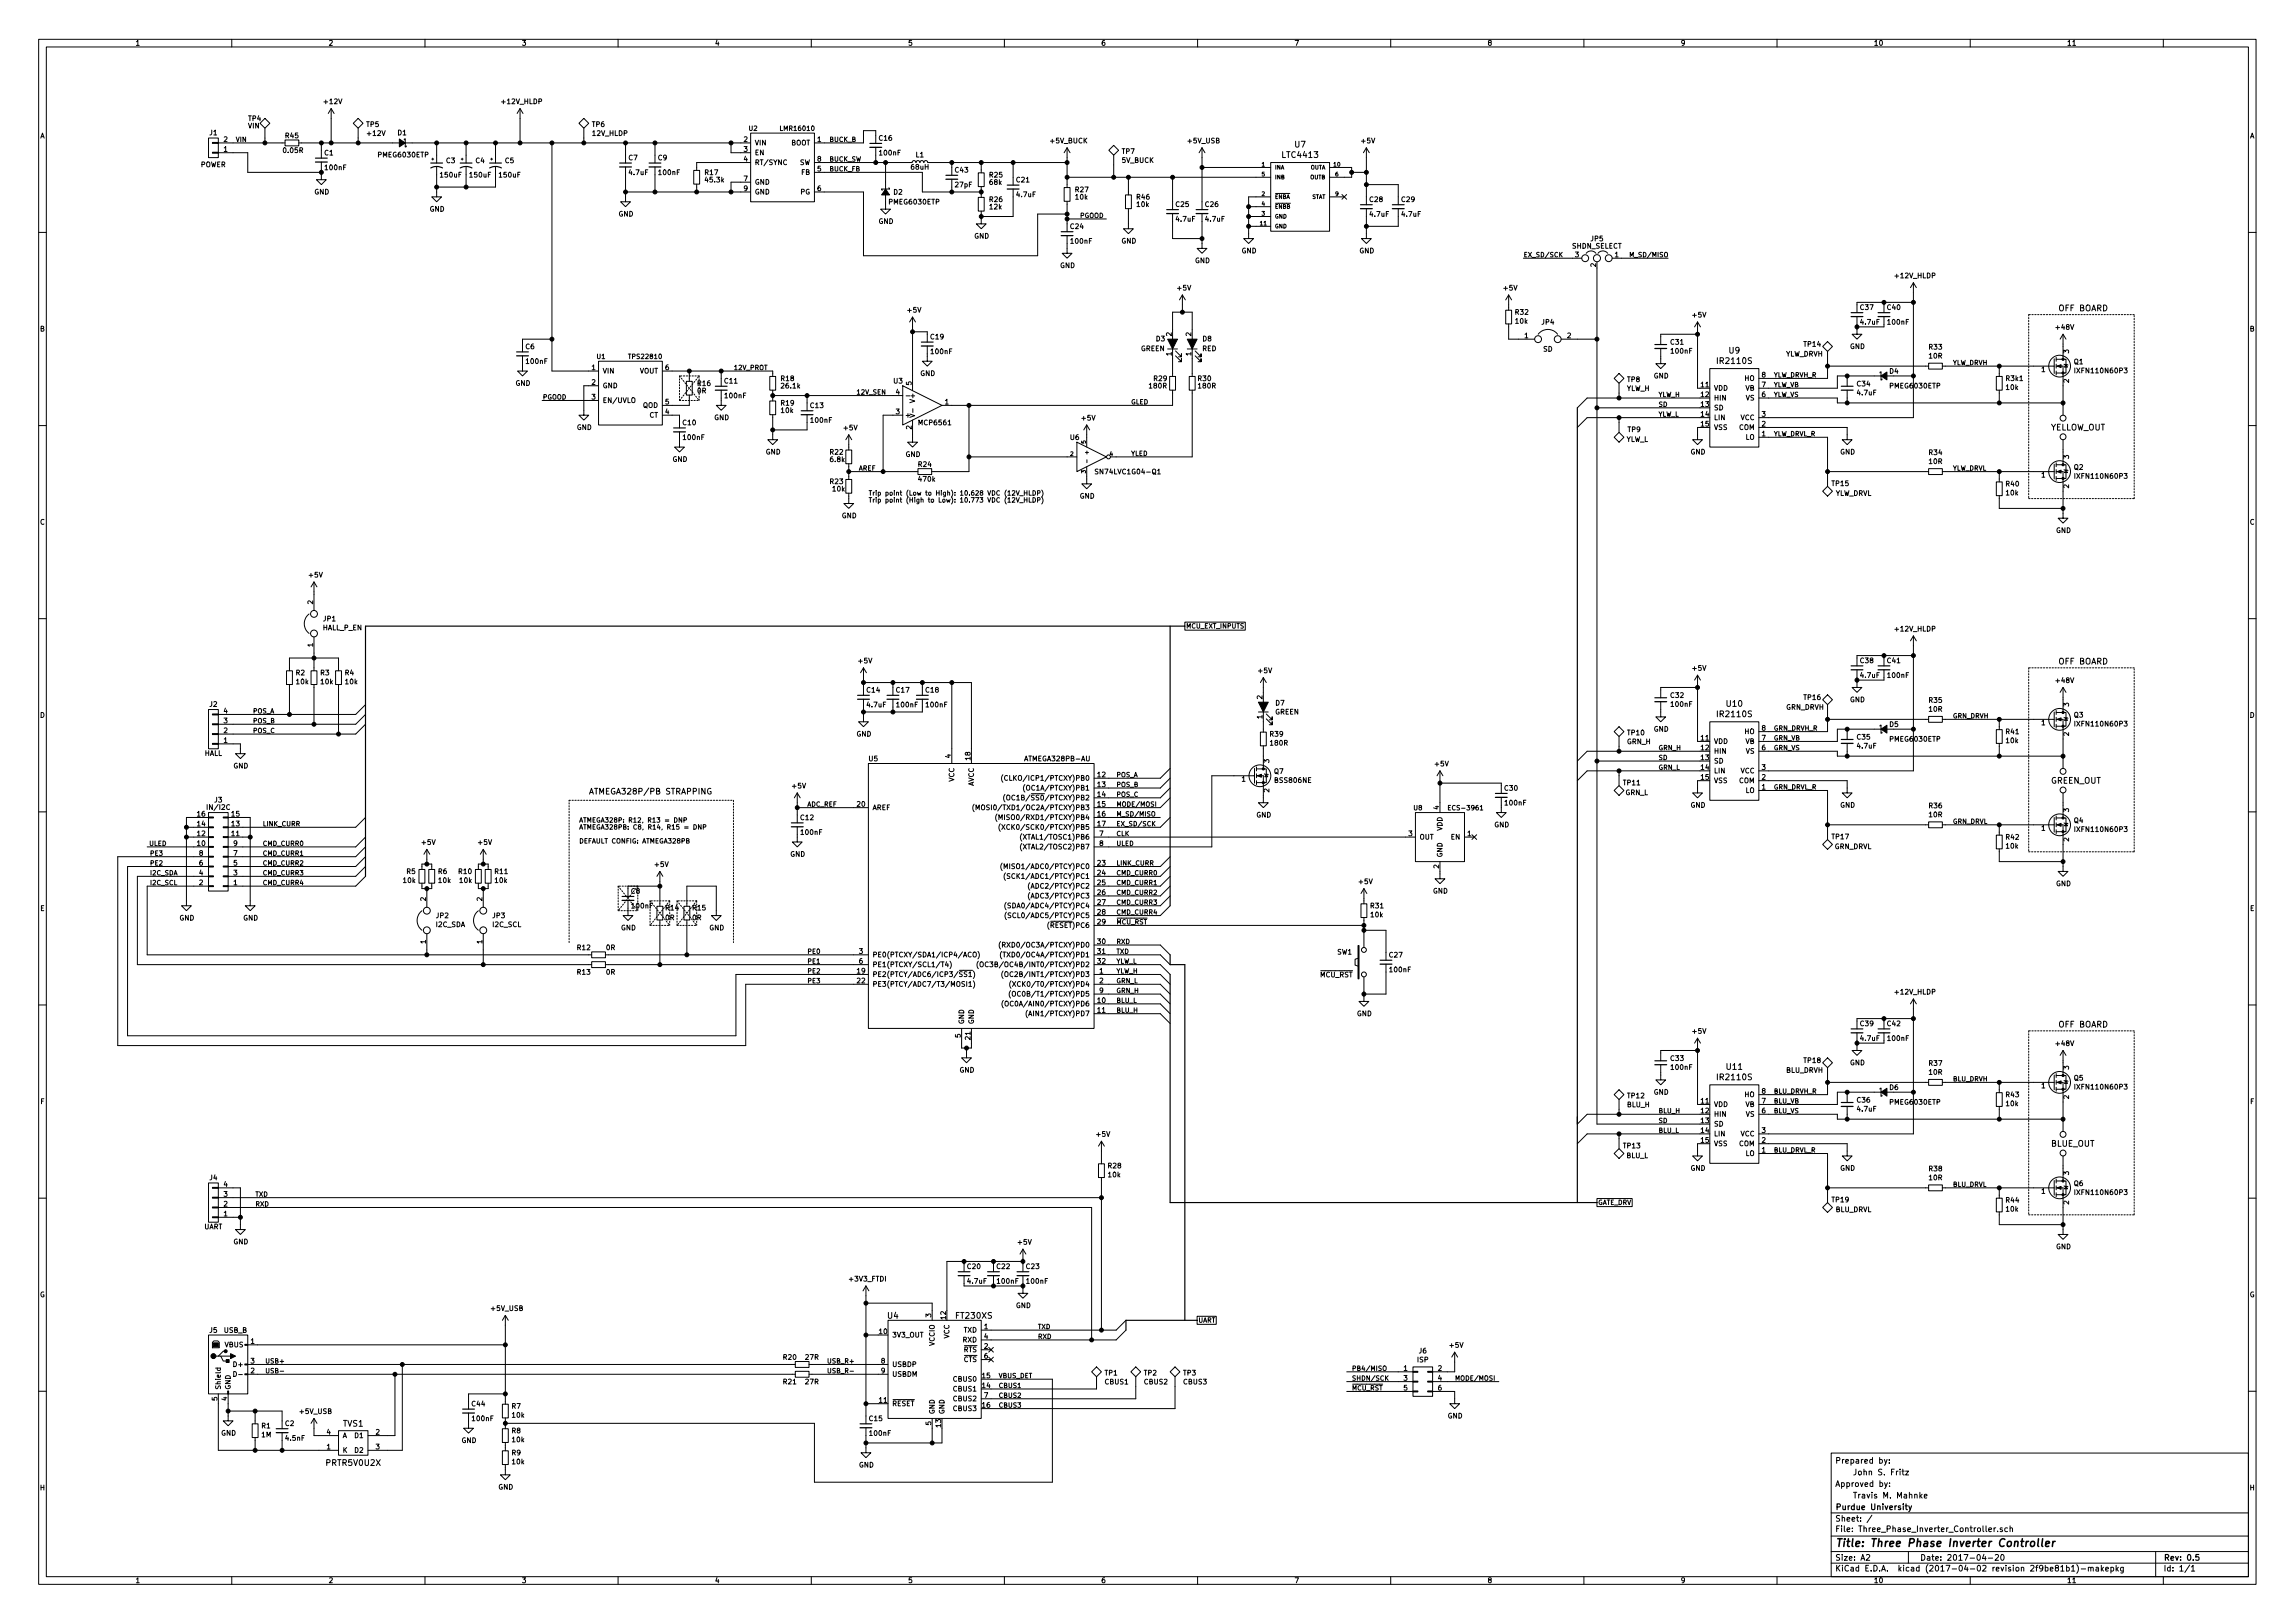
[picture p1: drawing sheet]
<svg xmlns="http://www.w3.org/2000/svg" width="594mm" height="420mm" viewBox="0 0 594 420" stroke-linecap="round" stroke-linejoin="round" font-family="sans-serif">
<defs><g id="words">
<text font-size="2.8" x="475" y="400.4">Title: Three Phase Inverter Controller</text>
<g font-size="2.1">
<text x="332.1" y="40.9">LTC4413</text>
<text x="335.2" y="38.2">U7</text>
<text x="532.8" y="80.6">OFF BOARD</text>
<text x="444.8" y="94.2">IR2110S</text>
<text x="447.6" y="91.5">U9</text>
<text x="530.9" y="111.4">YELLOW_OUT</text>
<text x="532.8" y="172">OFF BOARD</text>
<text x="444.8" y="185.6">IR2110S</text>
<text x="447" y="182.9">U10</text>
<text x="530.9" y="202.9">GREEN_OUT</text>
<text x="152.4" y="205.7">ATMEGA328P/PB STRAPPING</text>
<text x="532.8" y="266">OFF BOARD</text>
<text x="444.8" y="279.6">IR2110S</text>
<text x="447" y="276.9">U11</text>
<text x="530.9" y="296.8">BLUE_OUT</text>
<text x="229.8" y="341.4">U4</text>
<text x="247.6" y="341.4">FT230XS</text>
<text x="88.8" y="369.3">TVS1</text>
<text x="84.6" y="379.5">PRTR5V0U2X</text>
<text x="475" y="378.9">Prepared by:</text>
<text x="477.3" y="381.9">John S. Fritz</text>
<text x="475" y="384.9">Approved by:</text>
<text x="477.3" y="387.9">Travis M. Mahnke</text>
<text x="475" y="393.9">Sheet: /</text>
<text x="475" y="390.9">Purdue University</text>
<text x="475" y="396.6">File: Three_Phase_Inverter_Controller.sch</text>
<text x="475" y="406.8">KiCad E.D.A. kicad (2017-04-02 revision 2f9be81b1)-makepkg</text>
<text x="475" y="404">Size: A2</text>
<text x="497" y="404">Date: 2017-04-20</text>
<text x="560" y="404">Rev: 0.5</text>
<text x="560" y="406.8">Id: 1/1</text>
</g>
<g font-size="1.8">
<text x="35" y="11.8">1</text>
<text x="85" y="11.8">2</text>
<text x="135" y="11.8">3</text>
<text x="185" y="11.8">4</text>
<text x="235" y="11.8">5</text>
<text x="285" y="11.8">6</text>
<text x="335" y="11.8">7</text>
<text x="385" y="11.8">8</text>
<text x="435" y="11.8">9</text>
<text x="485" y="11.8">10</text>
<text x="535" y="11.8">11</text>
<text x="84" y="26.9">+12V</text>
<text x="130" y="26.9">+12V_HLDP</text>
<text x="10.4" y="35.8">A</text>
<text x="54.3" y="35">J1</text>
<text x="64.2" y="33.2">VIN</text>
<text x="64.3" y="31.3">TP4</text>
<text x="73.9" y="35.8">R45</text>
<text x="94.9" y="32.9">TP5</text>
<text x="95.2" y="35.2">+12V</text>
<text x="103" y="35">D1</text>
<text x="153.3" y="32.9">TP6</text>
<text x="153.4" y="35.2">12V_HLDP</text>
<text x="582.4" y="35.8">A</text>
<text x="57.9" y="39.3">1</text>
<text x="57.9" y="36.7">2</text>
<text x="73.5" y="39.6">0.05R</text>
<text x="84" y="40.2">C1</text>
<text x="98.1" y="40.7">PMEG6030ETP</text>
<text x="162.8" y="41.5">C7</text>
<text x="170.4" y="41.5">C9</text>
<text x="192.6" y="36.7">2</text>
<text x="192.6" y="39.3">3</text>
<text x="192.6" y="41.8">4</text>
<text x="195.3" y="37.6">VIN</text>
<text x="195.3" y="40.2">EN</text>
<text x="204.7" y="37.6">BOOT</text>
<text x="211.6" y="36.7">1</text>
<text x="211.6" y="41.8">8</text>
<text x="227.6" y="36.4">C16</text>
<text x="227.8" y="40.2">100nF</text>
<text x="237.1" y="40.7">L1</text>
<text x="272" y="37.1">+5V_BUCK</text>
<text x="290.4" y="39.8">TP7</text>
<text x="307.6" y="37.1">+5V_USB</text>
<text x="352.5" y="37.1">+5V</text>
<text x="51.9" y="43.3">POWER</text>
<text x="84.3" y="44">100nF</text>
<text x="114.1" y="45.9">150uF</text>
<text x="115.5" y="42.2">C3</text>
<text x="121.7" y="45.9">150uF</text>
<text x="123.2" y="42.2">C4</text>
<text x="129.4" y="45.9">150uF</text>
<text x="130.8" y="42.2">C5</text>
<text x="162.9" y="45.3">4.7uF</text>
<text x="170.6" y="45.3">100nF</text>
<text x="182.5" y="45.3">R17</text>
<text x="182.7" y="47.2">45.3k</text>
<text x="192.6" y="46.9">7</text>
<text x="195.3" y="42.7">RT/SYNC</text>
<text x="195.3" y="47.8">GND</text>
<text x="207" y="42.7">SW</text>
<text x="207.4" y="45.3">FB</text>
<text x="211.6" y="44.4">5</text>
<text x="235.9" y="43.9">68uH</text>
<text x="247.3" y="44.7">C43</text>
<text x="256.2" y="45.9">R25</text>
<text x="256.2" y="47.8">68k</text>
<text x="263.2" y="47.2">C21</text>
<text x="290.4" y="42.2">5V_BUCK</text>
<text x="81.4" y="50.3">GND</text>
<text x="192.6" y="49.4">9</text>
<text x="195.3" y="50.3">GND</text>
<text x="207.2" y="50.3">PG</text>
<text x="211.6" y="49.4">6</text>
<text x="230.4" y="52.9">PMEG6030ETP</text>
<text x="231.3" y="50.4">D2</text>
<text x="247.3" y="48.5">27pF</text>
<text x="256.2" y="52.3">R26</text>
<text x="263.3" y="51">4.7uF</text>
<text x="278.4" y="49.8">R27</text>
<text x="278.5" y="51.7">10k</text>
<text x="294.3" y="51.7">R46</text>
<text x="294.3" y="53.6">10k</text>
<text x="304.4" y="53.6">C25</text>
<text x="312.1" y="53.6">C26</text>
<text x="354.6" y="52.3">C28</text>
<text x="362.9" y="52.3">C29</text>
<text x="111.2" y="54.8">GND</text>
<text x="160.1" y="56">GND</text>
<text x="227.4" y="58">GND</text>
<text x="256.2" y="54.2">12k</text>
<text x="277.1" y="59.3">C24</text>
<text x="304.5" y="57.4">4.7uF</text>
<text x="312.2" y="57.4">4.7uF</text>
<text x="354.7" y="56.1">4.7uF</text>
<text x="363" y="56.1">4.7uF</text>
<text x="252.2" y="61.8">GND</text>
<text x="277.3" y="63.1">100nF</text>
<text x="290.3" y="63">GND</text>
<text x="321.4" y="65.6">GND</text>
<text x="351.9" y="65.6">GND</text>
<text x="406.9" y="64.4">SHDN_SELECT</text>
<text x="411.8" y="62.5">JP5</text>
<text x="274.4" y="69.4">GND</text>
<text x="309.3" y="68.1">GND</text>
<text x="407.7" y="66.6">3</text>
<text x="413.1" y="69.1" transform="rotate(-90 413.1 69.1)">2</text>
<text x="418" y="66.6">1</text>
<text x="304.9" y="75.2">+5V</text>
<text x="389.3" y="75.2">+5V</text>
<text x="490.7" y="72">+12V_HLDP</text>
<text x="235" y="80.9">+5V</text>
<text x="392.3" y="81.5">R32</text>
<text x="392.4" y="83.8">10k</text>
<text x="438.2" y="82.2">+5V</text>
<text x="481.6" y="80.2">C37</text>
<text x="488.6" y="80.2">C40</text>
<text x="10.4" y="85.8">B</text>
<text x="240.9" y="87.9">C19</text>
<text x="299.3" y="88.4">D3</text>
<text x="303.3" y="87" transform="rotate(-90 303.3 87)">2</text>
<text x="308.4" y="87" transform="rotate(-90 308.4 87)">2</text>
<text x="311.4" y="88.4">D8</text>
<text x="394.7" y="87.5">1</text>
<text x="399.1" y="84">JP4</text>
<text x="405.7" y="87.5">2</text>
<text x="432.5" y="89.2">C31</text>
<text x="467" y="89.8">TP14</text>
<text x="481.7" y="84">4.7uF</text>
<text x="488.8" y="84">100nF</text>
<text x="532.3" y="85.4">+48V</text>
<text x="582.4" y="85.8">B</text>
<text x="136.1" y="90.4">C6</text>
<text x="136.3" y="94.2">100nF</text>
<text x="153.2" y="95.8">1</text>
<text x="172.2" y="95.8">6</text>
<text x="241.1" y="91.7">100nF</text>
<text x="295.3" y="90.9">GREEN</text>
<text x="303.3" y="92.1" transform="rotate(-90 303.3 92.1)">1</text>
<text x="308.4" y="92.1" transform="rotate(-90 308.4 92.1)">1</text>
<text x="311.2" y="90.9">RED</text>
<text x="399.5" y="91">SD</text>
<text x="432.7" y="91.5">100nF</text>
<text x="462.2" y="92.3">YLW_DRVH</text>
<text x="478.9" y="90.3">GND</text>
<text x="499.4" y="90.5">R33</text>
<text x="499.4" y="92.8">10R</text>
<text x="535.6" y="91.5" transform="rotate(-90 535.6 91.5)">3</text>
<text x="536.9" y="94.3">Q1</text>
<text x="133.4" y="99.9">GND</text>
<text x="153.2" y="99.6">2</text>
<text x="156" y="96.7">VIN</text>
<text x="156" y="100.5">GND</text>
<text x="165.5" y="96.7">VOUT</text>
<text x="180.5" y="101.8">0R</text>
<text x="180.6" y="99.9">R16</text>
<text x="187.6" y="99.3">C11</text>
<text x="202.2" y="98.6">R18</text>
<text x="202.4" y="100.6">26.1k</text>
<text x="231.4" y="99.3">U3</text>
<text x="236" y="99.7" transform="rotate(-90 236 99.7)">5</text>
<text x="238.2" y="97.3">GND</text>
<text x="297.6" y="100.6">180R</text>
<text x="298.7" y="98.6">R29</text>
<text x="310.2" y="98.6">R30</text>
<text x="310.3" y="100.6">180R</text>
<text x="421" y="101.2">YLW_H</text>
<text x="421.3" y="98.9">TP8</text>
<text x="428.1" y="98">GND</text>
<text x="440.4" y="100.2">11</text>
<text x="443.6" y="101.1">VDD</text>
<text x="451.6" y="98.6">HO</text>
<text x="451.8" y="101.1">VB</text>
<text x="456.1" y="100.2">7</text>
<text x="456.1" y="97.7">8</text>
<text x="480.8" y="100">C34</text>
<text x="489.2" y="96.7">D4</text>
<text x="489.4" y="100.6">PMEG6030ETP</text>
<text x="519.4" y="98.6">R3k1</text>
<text x="519.4" y="100.9">10k</text>
<text x="528.5" y="96.3">1</text>
<text x="535.6" y="99.1" transform="rotate(-90 535.6 99.1)">2</text>
<text x="537.6" y="96.6">IXFN110N60P3</text>
<text x="153.2" y="103.4">3</text>
<text x="156" y="104.3">EN/UVLO</text>
<text x="166.4" y="105.6">QOD</text>
<text x="172.2" y="107.2">4</text>
<text x="172.2" y="104.7">5</text>
<text x="187.8" y="103.1">100nF</text>
<text x="202.2" y="105">R19</text>
<text x="202.3" y="106.9">10k</text>
<text x="209.8" y="105.6">C13</text>
<text x="231.9" y="107.2">3</text>
<text x="231.9" y="102.2">4</text>
<text x="236.9" y="103.9" transform="rotate(-90 236.9 103.9)">V+</text>
<text x="244.6" y="104.7">1</text>
<text x="440.4" y="102.8">12</text>
<text x="440.4" y="105.3">13</text>
<text x="440.4" y="107.9">14</text>
<text x="443.6" y="103.7">HIN</text>
<text x="443.6" y="106.2">SD</text>
<text x="451.9" y="103.7">VS</text>
<text x="456.1" y="107.9">3</text>
<text x="456.1" y="102.8">6</text>
<text x="480.9" y="102.3">4.7uF</text>
<text x="149.3" y="111.3">GND</text>
<text x="168.1" y="108.1">CT</text>
<text x="176.8" y="110.1">C10</text>
<text x="177" y="113.9">100nF</text>
<text x="184.9" y="108.8">GND</text>
<text x="210" y="109.4">100nF</text>
<text x="218.5" y="111.4">+5V</text>
<text x="234.2" y="108.1">+</text>
<text x="236" y="111.1" transform="rotate(-90 236 111.1)">2</text>
<text x="238" y="110.1">MCP6561</text>
<text x="277.1" y="113.9">U6</text>
<text x="280.1" y="108.9">+5V</text>
<text x="421.4" y="111.9">TP9</text>
<text x="440.4" y="110.4">15</text>
<text x="443.6" y="108.8">LIN</text>
<text x="443.6" y="111.3">VSS</text>
<text x="450.2" y="111.3">COM</text>
<text x="450.5" y="108.8">VCC</text>
<text x="451.8" y="113.8">LO</text>
<text x="456.1" y="112.9">1</text>
<text x="456.1" y="110.4">2</text>
<text x="174.1" y="119.5">GND</text>
<text x="198.2" y="117.6">GND</text>
<text x="214.9" y="117.7">R22</text>
<text x="215" y="119.6">6.8k</text>
<text x="234.4" y="118.3">GND</text>
<text x="420.9" y="114.4">YLW_L</text>
<text x="437.6" y="117.6">GND</text>
<text x="476.3" y="117.6">GND</text>
<text x="499.4" y="117.8">R34</text>
<text x="535.6" y="118.8" transform="rotate(-90 535.6 118.8)">3</text>
<text x="214.9" y="125.3">R23</text>
<text x="237.8" y="120.9">R24</text>
<text x="237.9" y="124.7">470k</text>
<text x="284.3" y="122.8">SN74LVC1G04-Q1</text>
<text x="474.3" y="125.8">TP15</text>
<text x="499.4" y="120.1">10R</text>
<text x="519.3" y="125.9">R40</text>
<text x="528.5" y="123.6">1</text>
<text x="536.9" y="121.6">Q2</text>
<text x="537.6" y="123.9">IXFN110N60P3</text>
<text x="215.6" y="127.2">10k</text>
<text x="279.5" y="129.1">GND</text>
<text x="475" y="128.4">YLW_DRVL</text>
<text x="519.4" y="128.2">10k</text>
<text x="535.6" y="126.4" transform="rotate(-90 535.6 126.4)">2</text>
<text x="10.4" y="135.8">C</text>
<text x="217.9" y="134.2">GND</text>
<text x="532.2" y="138">GND</text>
<text x="582.4" y="135.8">C</text>
<text x="80.1" y="149.5">+5V</text>
<text x="81" y="156.4" transform="rotate(-90 81 156.4)">2</text>
<text x="83.7" y="160.8">JP1</text>
<text x="81" y="167.5" transform="rotate(-90 81 167.5)">1</text>
<text x="83.5" y="163.2">HALL_P_EN</text>
<text x="490.7" y="163.5">+12V_HLDP</text>
<text x="222.3" y="171.7">+5V</text>
<text x="438.2" y="173.6">+5V</text>
<text x="481.6" y="171.7">C38</text>
<text x="488.6" y="171.7">C41</text>
<text x="76.6" y="174.8">R2</text>
<text x="76.8" y="177.1">10k</text>
<text x="83" y="174.8">R3</text>
<text x="83.1" y="177.1">10k</text>
<text x="89.3" y="174.8">R4</text>
<text x="89.5" y="177.1">10k</text>
<text x="224.4" y="179.3">C14</text>
<text x="232.1" y="179.3">C17</text>
<text x="239.7" y="179.3">C18</text>
<text x="325.8" y="174.3">+5V</text>
<text x="481.7" y="175.5">4.7uF</text>
<text x="488.8" y="175.5">100nF</text>
<text x="532.3" y="176.8">+48V</text>
<text x="10.4" y="185.8">D</text>
<text x="54.3" y="183">J2</text>
<text x="57.9" y="184.7">4</text>
<text x="224.5" y="183.1">4.7uF</text>
<text x="232.2" y="183.1">100nF</text>
<text x="239.9" y="183.1">100nF</text>
<text x="326.8" y="181" transform="rotate(-90 326.8 181)">2</text>
<text x="330" y="185">GREEN</text>
<text x="330.2" y="182.6">D7</text>
<text x="432.5" y="180.7">C32</text>
<text x="432.7" y="183">100nF</text>
<text x="462.3" y="183.7">GRN_DRVH</text>
<text x="467" y="181.2">TP16</text>
<text x="478.9" y="181.8">GND</text>
<text x="499.4" y="181.9">R35</text>
<text x="499.4" y="184.2">10R</text>
<text x="535.6" y="182.9" transform="rotate(-90 535.6 182.9)">3</text>
<text x="536.9" y="185.7">Q3</text>
<text x="582.4" y="185.8">D</text>
<text x="57.9" y="189.8">2</text>
<text x="57.9" y="187.2">3</text>
<text x="221.7" y="190.7">GND</text>
<text x="326.8" y="186.1" transform="rotate(-90 326.8 186.1)">1</text>
<text x="328.8" y="190.7">R39</text>
<text x="421.4" y="190.3">TP10</text>
<text x="428.1" y="189.4">GND</text>
<text x="440.4" y="191.7">11</text>
<text x="451.6" y="190">HO</text>
<text x="456.1" y="191.7">7</text>
<text x="456.1" y="189.1">8</text>
<text x="480.8" y="191.5">C35</text>
<text x="489.2" y="188.2">D5</text>
<text x="489.4" y="192">PMEG6030ETP</text>
<text x="519.3" y="190.1">R41</text>
<text x="528.5" y="187.7">1</text>
<text x="535.6" y="190.5" transform="rotate(-90 535.6 190.5)">2</text>
<text x="537.6" y="188.1">IXFN110N60P3</text>
<text x="52.9" y="195.7">HALL</text>
<text x="57.9" y="192.3">1</text>
<text x="224.9" y="197.1">U5</text>
<text x="246.1" y="196.2" transform="rotate(-90 246.1 196.2)">4</text>
<text x="251.2" y="196.7" transform="rotate(-90 251.2 196.7)">18</text>
<text x="265.6" y="197.1">ATMEGA328PB-AU</text>
<text x="328.5" y="197.5" transform="rotate(-90 328.5 197.5)">3</text>
<text x="328.9" y="193">180R</text>
<text x="421.1" y="192.7">GRN_H</text>
<text x="440.4" y="194.2">12</text>
<text x="440.4" y="196.8">13</text>
<text x="443.6" y="192.6">VDD</text>
<text x="443.6" y="195.1">HIN</text>
<text x="443.6" y="197.7">SD</text>
<text x="451.8" y="192.6">VB</text>
<text x="451.9" y="195.1">VS</text>
<text x="456.1" y="194.2">6</text>
<text x="480.9" y="193.8">4.7uF</text>
<text x="519.4" y="192.4">10k</text>
<text x="60.4" y="198.9">GND</text>
<text x="247" y="202.4" transform="rotate(-90 247 202.4)">VCC</text>
<text x="252.1" y="203.7" transform="rotate(-90 252.1 203.7)">AVCC</text>
<text x="261.7" y="202.1">(CLKO/ICP1/PTCXY)PB0</text>
<text x="284.1" y="201.2">12</text>
<text x="284.1" y="203.8">13</text>
<text x="321.5" y="202.4">1</text>
<text x="329.9" y="200.3">Q7</text>
<text x="330.1" y="202.7">BSS806NE</text>
<text x="371.5" y="198.4">+5V</text>
<text x="420.3" y="203.3">TP11</text>
<text x="440.4" y="199.3">14</text>
<text x="440.4" y="201.8">15</text>
<text x="443.6" y="200.2">LIN</text>
<text x="443.6" y="202.7">VSS</text>
<text x="450.2" y="202.7">COM</text>
<text x="450.5" y="200.2">VCC</text>
<text x="456.1" y="201.8">2</text>
<text x="456.1" y="199.3">3</text>
<text x="54" y="209.6">IN/I2C</text>
<text x="55.5" y="207.7">J3</text>
<text x="205.2" y="204.1">+5V</text>
<text x="221.9" y="208.8">20</text>
<text x="225.8" y="209.7">AREF</text>
<text x="255.3" y="209.7">(MOSI0/TXD1/OC2A/PTCXY)PB3</text>
<text x="262.4" y="207.2">(OC1B/SS0/PTCXY)PB2</text>
<text x="266.3" y="204.6">(OC1A/PTCXY)PB1</text>
<text x="284.1" y="206.3">14</text>
<text x="284.1" y="208.8">15</text>
<text x="328.5" y="205.1" transform="rotate(-90 328.5 205.1)">2</text>
<text x="372.5" y="209.6" transform="rotate(-90 372.5 209.6)">4</text>
<text x="389.5" y="204.7">C30</text>
<text x="389.7" y="208.5">100nF</text>
<text x="420.7" y="205.8">GRN_L</text>
<text x="437.6" y="209.1">GND</text>
<text x="451.8" y="205.3">LO</text>
<text x="456.1" y="204.4">1</text>
<text x="476.3" y="209.1">GND</text>
<text x="499.4" y="209.2">R36</text>
<text x="51.1" y="213.9">14</text>
<text x="51.1" y="211.4">16</text>
<text x="60" y="213.9">13</text>
<text x="60" y="211.4">15</text>
<text x="207.3" y="212.3">C12</text>
<text x="260.5" y="212.3">(MISO0/RXD1/PTCXY)PB4</text>
<text x="261.3" y="214.8">(XCK0/SCK0/PTCXY)PB5</text>
<text x="284.1" y="211.4">16</text>
<text x="284.1" y="213.9">17</text>
<text x="325.2" y="211.6">GND</text>
<text x="373.4" y="215.1" transform="rotate(-90 373.4 215.1)">VDD</text>
<text x="386.8" y="214.2">GND</text>
<text x="499.4" y="211.5">10R</text>
<text x="528.5" y="215.1">1</text>
<text x="535.6" y="210.2" transform="rotate(-90 535.6 210.2)">3</text>
<text x="536.9" y="213">Q4</text>
<text x="537.6" y="215.4">IXFN110N60P3</text>
<text x="51.1" y="219">10</text>
<text x="51.1" y="216.5">12</text>
<text x="51.6" y="221.5">8</text>
<text x="60" y="216.5">11</text>
<text x="60.5" y="221.5">7</text>
<text x="60.5" y="219">9</text>
<text x="109.3" y="218.7">+5V</text>
<text x="123.9" y="218.7">+5V</text>
<text x="204.5" y="221.8">GND</text>
<text x="207.5" y="216.1">100nF</text>
<text x="265.6" y="217.3">(XTAL1/TOSC1)PB6</text>
<text x="265.6" y="219.9">(XTAL2/TOSC2)PB7</text>
<text x="284.6" y="216.5">7</text>
<text x="284.6" y="219">8</text>
<text x="364.6" y="216.5">3</text>
<text x="367.4" y="217.3">OUT</text>
<text x="375.6" y="217.3">EN</text>
<text x="379.9" y="216.5">1</text>
<text x="474.3" y="217.3">TP17</text>
<text x="474.8" y="219.8">GRN_DRVL</text>
<text x="519.3" y="217.4">R42</text>
<text x="519.4" y="219.7">10k</text>
<text x="535.6" y="217.8" transform="rotate(-90 535.6 217.8)">2</text>
<text x="51.6" y="226.6">4</text>
<text x="51.6" y="224.1">6</text>
<text x="60.5" y="226.6">3</text>
<text x="60.5" y="224.1">5</text>
<text x="105.3" y="226.3">R5</text>
<text x="113.5" y="226.3">R6</text>
<text x="118.8" y="226.3">R10</text>
<text x="128.1" y="226.3">R11</text>
<text x="169.6" y="224.4">+5V</text>
<text x="261.5" y="225">(MISO1/ADC0/PTCY)PC0</text>
<text x="262.3" y="227.5">(SCK1/ADC1/PTCY)PC1</text>
<text x="284.1" y="224.1">23</text>
<text x="284.1" y="226.6">24</text>
<text x="372.5" y="224.8" transform="rotate(-90 372.5 224.8)">2</text>
<text x="373.4" y="222" transform="rotate(-90 373.4 222)">GND</text>
<text x="51.6" y="229.2">2</text>
<text x="60.5" y="229.2">1</text>
<text x="104.4" y="228.6">10k</text>
<text x="110.2" y="233.2" transform="rotate(-90 110.2 233.2)">2</text>
<text x="113.6" y="228.6">10k</text>
<text x="119" y="228.6">10k</text>
<text x="124.8" y="233.2" transform="rotate(-90 124.8 233.2)">2</text>
<text x="128.2" y="228.6">10k</text>
<text x="163.4" y="231.4">C8</text>
<text x="267.6" y="230">(ADC2/PTCY)PC2</text>
<text x="267.6" y="232.6">(ADC3/PTCY)PC3</text>
<text x="284.1" y="229.2">25</text>
<text x="284.1" y="231.7">26</text>
<text x="351.8" y="228.9">+5V</text>
<text x="370.9" y="231.3">GND</text>
<text x="532.2" y="229.4">GND</text>
<text x="10.4" y="235.8">E</text>
<text x="46.4" y="238.3">GND</text>
<text x="62.9" y="238.3">GND</text>
<text x="112.9" y="240">I2C_SDA</text>
<text x="112.9" y="237.7">JP2</text>
<text x="127.5" y="237.7">JP3</text>
<text x="127.5" y="240">I2C_SCL</text>
<text x="163.7" y="235.2">100nF</text>
<text x="172.3" y="238.2">0R</text>
<text x="172.4" y="235.7">R14</text>
<text x="179.3" y="238.2">0R</text>
<text x="179.3" y="235.7">R15</text>
<text x="262.3" y="235.1">(SDA0/ADC4/PTCY)PC4</text>
<text x="262.5" y="237.7">(SCL0/ADC5/PTCY)PC5</text>
<text x="284.1" y="234.2">27</text>
<text x="284.1" y="236.8">28</text>
<text x="284.1" y="239.3">29</text>
<text x="354.8" y="235.1">R31</text>
<text x="354.9" y="237.5">10k</text>
<text x="582.4" y="235.8">E</text>
<text x="110.2" y="244.3" transform="rotate(-90 110.2 244.3)">1</text>
<text x="124.8" y="244.3" transform="rotate(-90 124.8 244.3)">1</text>
<text x="149.5" y="246">R12</text>
<text x="156.9" y="246">0R</text>
<text x="160.7" y="240.8">GND</text>
<text x="183.6" y="240.8">GND</text>
<text x="261.1" y="245.3">(RXD0/OC3A/PTCXY)PD0</text>
<text x="271.7" y="240.2">(RESET)PC6</text>
<text x="284.1" y="244.4">30</text>
<text x="222.4" y="246.9">3</text>
<text x="222.4" y="249.5">6</text>
<text x="225.8" y="247.8">PE0(PTCXY/SDA1/ICP4/ACO)</text>
<text x="225.8" y="250.4">PE1(PTCXY/SCL1/T4)</text>
<text x="256.5" y="250.4">(OC3B/OC4B/INT0/PTCXY)PD2</text>
<text x="261.3" y="247.8">(TXD0/OC4A/PTCXY)PD1</text>
<text x="284.1" y="246.9">31</text>
<text x="284.1" y="249.5">32</text>
<text x="346.2" y="247.1">SW1</text>
<text x="359.7" y="247.9">C27</text>
<text x="359.9" y="251.7">100nF</text>
<text x="149.5" y="252.3">R13</text>
<text x="156.9" y="252.3">0R</text>
<text x="221.9" y="254.6">22</text>
<text x="221.9" y="252">19</text>
<text x="225.8" y="255.4">PE3(PTCY/ADC7/T3/MOSI1)</text>
<text x="225.8" y="252.9">PE2(PTCY/ADC6/ICP3/SS1)</text>
<text x="262" y="252.9">(OC2B/INT1/PTCXY)PD3</text>
<text x="263.7" y="258">(OC0B/T1/PTCXY)PD5</text>
<text x="263.9" y="255.4">(XCK0/T0/PTCXY)PD4</text>
<text x="284.6" y="252">1</text>
<text x="284.6" y="254.6">2</text>
<text x="284.6" y="257.1">9</text>
<text x="341.7" y="253">MCU_RST</text>
<text x="490.7" y="257.4">+12V_HLDP</text>
<text x="261.7" y="260.5">(OC0A/AIN0/PTCXY)PD6</text>
<text x="267.2" y="263.1">(AIN1/PTCXY)PD7</text>
<text x="284.1" y="259.6">10</text>
<text x="284.1" y="262.2">11</text>
<text x="351.2" y="263.1">GND</text>
<text x="248.7" y="268.6" transform="rotate(-90 248.7 268.6)">5</text>
<text x="249.6" y="265.2" transform="rotate(-90 249.6 265.2)">GND</text>
<text x="251.2" y="269.1" transform="rotate(-90 251.2 269.1)">21</text>
<text x="252.1" y="265.2" transform="rotate(-90 252.1 265.2)">GND</text>
<text x="438.2" y="267.6">+5V</text>
<text x="481.6" y="265.7">C39</text>
<text x="481.7" y="269.5">4.7uF</text>
<text x="488.6" y="265.7">C42</text>
<text x="488.8" y="269.5">100nF</text>
<text x="432.5" y="274.6">C33</text>
<text x="467" y="275.2">TP18</text>
<text x="478.9" y="275.8">GND</text>
<text x="499.4" y="275.9">R37</text>
<text x="532.3" y="270.8">+48V</text>
<text x="248.4" y="277.7">GND</text>
<text x="432.7" y="277">100nF</text>
<text x="462.3" y="277.7">BLU_DRVH</text>
<text x="499.4" y="278.2">10R</text>
<text x="528.5" y="281.7">1</text>
<text x="535.6" y="276.9" transform="rotate(-90 535.6 276.9)">3</text>
<text x="536.9" y="279.7">Q5</text>
<text x="10.5" y="285.8">F</text>
<text x="421.2" y="286.6">BLU_H</text>
<text x="421.4" y="284.3">TP12</text>
<text x="428.1" y="283.4">GND</text>
<text x="440.4" y="285.7">11</text>
<text x="443.6" y="286.6">VDD</text>
<text x="451.6" y="284">HO</text>
<text x="451.8" y="286.6">VB</text>
<text x="456.1" y="285.7">7</text>
<text x="456.1" y="283.1">8</text>
<text x="480.8" y="285.4">C36</text>
<text x="480.9" y="287.7">4.7uF</text>
<text x="489.2" y="282.2">D6</text>
<text x="489.4" y="286">PMEG6030ETP</text>
<text x="519.3" y="284">R43</text>
<text x="519.4" y="286.4">10k</text>
<text x="535.6" y="284.5" transform="rotate(-90 535.6 284.5)">2</text>
<text x="537.6" y="282">IXFN110N60P3</text>
<text x="582.5" y="285.8">F</text>
<text x="440.4" y="288.2">12</text>
<text x="440.4" y="290.7">13</text>
<text x="440.4" y="293.3">14</text>
<text x="443.6" y="289.1">HIN</text>
<text x="443.6" y="291.6">SD</text>
<text x="451.9" y="289.1">VS</text>
<text x="456.1" y="293.3">3</text>
<text x="456.1" y="288.2">6</text>
<text x="283.9" y="294.3">+5V</text>
<text x="420.3" y="297.3">TP13</text>
<text x="421" y="299.8">BLU_L</text>
<text x="440.4" y="295.8">15</text>
<text x="443.6" y="294.2">LIN</text>
<text x="443.6" y="296.7">VSS</text>
<text x="450.2" y="296.7">COM</text>
<text x="450.5" y="294.2">VCC</text>
<text x="451.8" y="299.3">LO</text>
<text x="456.1" y="298.4">1</text>
<text x="456.1" y="295.8">2</text>
<text x="54.3" y="305.5">J4</text>
<text x="286.9" y="302.5">R28</text>
<text x="286.9" y="304.8">10k</text>
<text x="437.6" y="303.1">GND</text>
<text x="476.3" y="303.1">GND</text>
<text x="499.4" y="303.2">R38</text>
<text x="499.4" y="305.5">10R</text>
<text x="535.6" y="304.2" transform="rotate(-90 535.6 304.2)">3</text>
<text x="57.9" y="309.8">3</text>
<text x="57.9" y="307.3">4</text>
<text x="474.3" y="311.2">TP19</text>
<text x="519.3" y="311.3">R44</text>
<text x="528.5" y="309">1</text>
<text x="535.6" y="311.8" transform="rotate(-90 535.6 311.8)">2</text>
<text x="536.9" y="307">Q6</text>
<text x="537.6" y="309.3">IXFN110N60P3</text>
<text x="57.9" y="314.9">1</text>
<text x="57.9" y="312.3">2</text>
<text x="475.1" y="313.8">BLU_DRVL</text>
<text x="519.4" y="313.7">10k</text>
<text x="52.8" y="318.2">UART</text>
<text x="60.4" y="322.1">GND</text>
<text x="263.6" y="322.2">+5V</text>
<text x="532.2" y="323.4">GND</text>
<text x="250.5" y="328.5">C20</text>
<text x="258.1" y="328.5">C22</text>
<text x="265.7" y="328.5">C23</text>
<text x="10.3" y="335.8">G</text>
<text x="220" y="331.7">+3V3_FTDI</text>
<text x="250.6" y="332.3">4.7uF</text>
<text x="258.3" y="332.3">100nF</text>
<text x="265.9" y="332.3">100nF</text>
<text x="582.3" y="335.8">G</text>
<text x="127.2" y="339.4">+5V_USB</text>
<text x="241" y="341" transform="rotate(-90 241 341)">3</text>
<text x="244.9" y="341.5" transform="rotate(-90 244.9 341.5)">12</text>
<text x="263" y="338.6">GND</text>
<text x="54.3" y="345">J5</text>
<text x="58" y="345">USB_B</text>
<text x="64.9" y="347.9">1</text>
<text x="227.6" y="345.4">10</text>
<text x="230.9" y="346.2">3V3_OUT</text>
<text x="245.7" y="346.5" transform="rotate(-90 245.7 346.5)">VCC</text>
<text x="249.3" y="347.5">RXD</text>
<text x="249.5" y="345">TXD</text>
<text x="254.8" y="344.1">1</text>
<text x="254.8" y="346.6">4</text>
<text x="58.2" y="348.8">VBUS</text>
<text x="60.8" y="353.9">D+</text>
<text x="64.9" y="353">3</text>
<text x="202.8" y="352">R20</text>
<text x="208.5" y="352">27R</text>
<text x="228.1" y="353">8</text>
<text x="230.9" y="353.9">USBDP</text>
<text x="241.9" y="348.4" transform="rotate(-90 241.9 348.4)">VCCIO</text>
<text x="249.5" y="350.1">RTS</text>
<text x="249.5" y="352.6">CTS</text>
<text x="254.8" y="349.2">2</text>
<text x="254.8" y="351.7">6</text>
<text x="366.9" y="352.7">ISP</text>
<text x="367.3" y="350.4">J6</text>
<text x="375.3" y="348.9">+5V</text>
<text x="57.1" y="359.8" transform="rotate(-90 57.1 359.8)">Shield</text>
<text x="59.7" y="359.8" transform="rotate(-90 59.7 359.8)">GND</text>
<text x="64.9" y="355.5">2</text>
<text x="202.8" y="358.4">R21</text>
<text x="208.5" y="358.4">27R</text>
<text x="228.1" y="355.5">9</text>
<text x="230.9" y="356.4">USBDM</text>
<text x="247" y="357.7">CBUS0</text>
<text x="254.3" y="359.3">14</text>
<text x="254.3" y="356.8">15</text>
<text x="286" y="356.1">TP1</text>
<text x="286.1" y="358.4">CBUS1</text>
<text x="296.2" y="356.1">TP2</text>
<text x="296.2" y="358.4">CBUS2</text>
<text x="306.3" y="356.1">TP3</text>
<text x="306.4" y="358.4">CBUS3</text>
<text x="363.4" y="354.9">1</text>
<text x="363.4" y="357.4">3</text>
<text x="363.4" y="360">5</text>
<text x="372.3" y="354.9">2</text>
<text x="372.3" y="357.4">4</text>
<text x="372.3" y="360">6</text>
<text x="56.3" y="362.6" transform="rotate(-90 56.3 362.6)">5</text>
<text x="58.8" y="362.6" transform="rotate(-90 58.8 362.6)">4</text>
<text x="122.2" y="364.1">C44</text>
<text x="132.5" y="364.7">R7</text>
<text x="227.6" y="363.1">11</text>
<text x="230.9" y="364">RESET</text>
<text x="247" y="362.8">CBUS2</text>
<text x="247" y="360.2">CBUS1</text>
<text x="247" y="365.3">CBUS3</text>
<text x="254.3" y="364.4">16</text>
<text x="254.8" y="361.9">7</text>
<text x="57.2" y="371.6">GND</text>
<text x="67.7" y="369.8">R1</text>
<text x="73.9" y="369.2">C2</text>
<text x="77.7" y="366">+5V_USB</text>
<text x="84.6" y="371.4">4</text>
<text x="97.3" y="371.4">2</text>
<text x="122.4" y="367.9">100nF</text>
<text x="132.5" y="371">R8</text>
<text x="132.6" y="367">10k</text>
<text x="225.1" y="367.9">C15</text>
<text x="225.2" y="371.7">100nF</text>
<text x="241" y="369" transform="rotate(-90 241 369)">5</text>
<text x="241.9" y="366.2" transform="rotate(-90 241.9 366.2)">GND</text>
<text x="243.6" y="369.4" transform="rotate(-90 243.6 369.4)">13</text>
<text x="244.5" y="366.2" transform="rotate(-90 244.5 366.2)">GND</text>
<text x="374.7" y="367.2">GND</text>
<text x="67.7" y="372.1">1M</text>
<text x="74" y="373">4.5nF</text>
<text x="84.6" y="375.2">1</text>
<text x="88.6" y="376.1">K</text>
<text x="88.6" y="372.3">A</text>
<text x="92" y="372.3">D1</text>
<text x="92" y="376.1">D2</text>
<text x="97.3" y="375.2">3</text>
<text x="119.5" y="373.5">GND</text>
<text x="132.5" y="376.7">R9</text>
<text x="132.6" y="373.3">10k</text>
<text x="132.6" y="379.1">10k</text>
<text x="222.3" y="379.9">GND</text>
<text x="10.4" y="385.8">H</text>
<text x="129" y="385.6">GND</text>
<text x="582.4" y="385.8">H</text>
<text x="35" y="409.8">1</text>
<text x="85" y="409.8">2</text>
<text x="135" y="409.8">3</text>
<text x="185" y="409.8">4</text>
<text x="235" y="409.8">5</text>
<text x="285" y="409.8">6</text>
<text x="335" y="409.8">7</text>
<text x="385" y="409.8">8</text>
<text x="435" y="409.8">9</text>
<text x="485" y="409.8">10</text>
<text x="535" y="409.8">11</text>
</g>
<g font-size="1.7">
<text x="193.9" y="33.8">U2</text>
<text x="202.3" y="33.8">LMR16010</text>
<text x="61" y="36.7">VIN</text>
<text x="214.6" y="36.7">BUCK_B</text>
<text x="214.6" y="41.8">BUCK_SW</text>
<text x="214.6" y="44.4">BUCK_FB</text>
<text x="279.6" y="56.4">PGOOD</text>
<text x="394.3" y="66.6">EX_SD/SCK</text>
<text x="421.6" y="66.6">M_SD/MISO</text>
<text x="154.5" y="92.9">U1</text>
<text x="163.1" y="92.9">TPS22810</text>
<text x="189.9" y="95.8">12V_PROT</text>
<text x="505.5" y="94.5">YLW_DRVH</text>
<text x="459.1" y="100.2">YLW_VB</text>
<text x="459.1" y="97.7">YLW_DRVH_R</text>
<text x="140.5" y="103.4">PGOOD</text>
<text x="221.6" y="102.2">12V_SEN</text>
<text x="292.7" y="104.7">GLED</text>
<text x="429.3" y="107.9">YLW_L</text>
<text x="429.3" y="102.8">YLW_H</text>
<text x="429.3" y="105.3">SD</text>
<text x="459.1" y="102.8">YLW_VS</text>
<text x="459.1" y="112.9">YLW_DRVL_R</text>
<text x="292.7" y="118">YLED</text>
<text x="222.2" y="121.8">AREF</text>
<text x="505.5" y="121.8">YLW_DRVL</text>
<text x="224.8" y="128.3">Trip point (Low to High): 10.628 VDC (12V_HLDP)</text>
<text x="224.8" y="130.1">Trip point (High to Low): 10.773 VDC (12V_HLDP)</text>
<text x="307" y="162.7">MCU_EXT_INPUTS</text>
<text x="65.4" y="184.7">POS_A</text>
<text x="505.5" y="186">GRN_DRVH</text>
<text x="65.4" y="187.2">POS_B</text>
<text x="65.4" y="189.8">POS_C</text>
<text x="459.1" y="191.7">GRN_VB</text>
<text x="459.1" y="189.1">GRN_DRVH_R</text>
<text x="429.3" y="194.2">GRN_H</text>
<text x="429.3" y="196.8">SD</text>
<text x="459.1" y="194.2">GRN_VS</text>
<text x="288.9" y="201.2">POS_A</text>
<text x="288.9" y="203.8">POS_B</text>
<text x="429.3" y="199.3">GRN_L</text>
<text x="208.9" y="208.8">ADC_REF</text>
<text x="288.9" y="206.3">POS_C</text>
<text x="288.9" y="208.8">MODE/MOSI</text>
<text x="366" y="209.7">U8</text>
<text x="375.5" y="209.7">ECS-3961</text>
<text x="459.1" y="204.4">GRN_DRVL_R</text>
<text x="67.9" y="213.9">LINK_CURR</text>
<text x="149.9" y="212.9">ATMEGA328P: R12, R13 = DNP</text>
<text x="149.9" y="214.7">ATMEGA328PB: C8, R14, R15 = DNP</text>
<text x="288.9" y="213.9">EX_SD/SCK</text>
<text x="288.9" y="211.4">M_SD/MISO</text>
<text x="505.5" y="213.3">GRN_DRVL</text>
<text x="38.7" y="219">ULED</text>
<text x="38.7" y="221.5">PE3</text>
<text x="67.9" y="219">CMD_CURR0</text>
<text x="67.9" y="221.5">CMD_CURR1</text>
<text x="149.9" y="218.4">DEFAULT CONFIG: ATMEGA328PB</text>
<text x="288.9" y="216.5">CLK</text>
<text x="288.9" y="219">ULED</text>
<text x="38.7" y="224.1">PE2</text>
<text x="38.7" y="226.6">I2C_SDA</text>
<text x="67.9" y="224.1">CMD_CURR2</text>
<text x="67.9" y="226.6">CMD_CURR3</text>
<text x="288.9" y="226.6">CMD_CURR0</text>
<text x="288.9" y="224.1">LINK_CURR</text>
<text x="38.7" y="229.2">I2C_SCL</text>
<text x="67.9" y="229.2">CMD_CURR4</text>
<text x="288.9" y="229.2">CMD_CURR1</text>
<text x="288.9" y="231.7">CMD_CURR2</text>
<text x="288.9" y="234.2">CMD_CURR3</text>
<text x="288.9" y="236.8">CMD_CURR4</text>
<text x="288.9" y="239.3">MCU_RST</text>
<text x="288.9" y="244.4">RXD</text>
<text x="208.9" y="249.5">PE1</text>
<text x="208.9" y="246.9">PE0</text>
<text x="288.9" y="246.9">TXD</text>
<text x="288.9" y="249.5">YLW_L</text>
<text x="208.9" y="252">PE2</text>
<text x="208.9" y="254.6">PE3</text>
<text x="288.9" y="252">YLW_H</text>
<text x="288.9" y="254.6">GRN_L</text>
<text x="288.9" y="257.1">GRN_H</text>
<text x="288.9" y="259.6">BLU_L</text>
<text x="288.9" y="262.2">BLU_H</text>
<text x="505.5" y="280">BLU_DRVH</text>
<text x="459.1" y="285.7">BLU_VB</text>
<text x="459.1" y="283.1">BLU_DRVH_R</text>
<text x="429.3" y="293.3">BLU_L</text>
<text x="429.3" y="288.2">BLU_H</text>
<text x="429.3" y="290.7">SD</text>
<text x="459.1" y="288.2">BLU_VS</text>
<text x="459.1" y="298.4">BLU_DRVL_R</text>
<text x="66" y="309.8">TXD</text>
<text x="413.6" y="311.9">GATE_DRV</text>
<text x="505.5" y="307.3">BLU_DRVL</text>
<text x="66" y="312.3">RXD</text>
<text x="268.6" y="346.6">RXD</text>
<text x="268.6" y="344.1">TXD</text>
<text x="310.1" y="342.4">UART</text>
<text x="68.6" y="353">USB+</text>
<text x="214" y="353">USB_R+</text>
<text x="68.6" y="355.5">USB-</text>
<text x="214" y="355.5">USB_R-</text>
<text x="258.4" y="359.3">CBUS1</text>
<text x="258.4" y="356.8">VBUS_DET</text>
<text x="349.9" y="354.9">PB4/MISO</text>
<text x="349.9" y="357.4">SHDN/SCK</text>
<text x="349.9" y="360">MCU_RST</text>
<text x="376.6" y="357.4">MODE/MOSI</text>
<text x="258.4" y="361.9">CBUS2</text>
<text x="258.4" y="364.4">CBUS3</text>
</g>
<g font-size="1.4">
<text x="326.6" y="43.1">1</text>
<text x="326.6" y="45.6">5</text>
<text x="329.9" y="43.9">INA</text>
<text x="329.9" y="46.4">INB</text>
<text x="339.1" y="46.4">OUTB</text>
<text x="339.1" y="43.9">OUTA</text>
<text x="345.3" y="43.1">10</text>
<text x="345.7" y="45.6">6</text>
<text x="326.6" y="50.7">2</text>
<text x="326.6" y="53.3">4</text>
<text x="329.9" y="51.5">ENBA</text>
<text x="339.5" y="51.5">STAT</text>
<text x="345.7" y="50.7">9</text>
<text x="326.2" y="58.3">11</text>
<text x="326.6" y="55.8">3</text>
<text x="329.9" y="56.6">GND</text>
<text x="329.9" y="54">ENBB</text>
<text x="329.9" y="59.1">GND</text>
<text x="277.1" y="118">2</text>
<text x="281.1" y="114.8" transform="rotate(-90 281.1 114.8)">5</text>
<text x="281.8" y="117.3" transform="rotate(-90 281.8 117.3)">+</text>
<text x="287.3" y="118">4</text>
<text x="281.1" y="122.5" transform="rotate(-90 281.1 122.5)">3</text>
</g>
</g></defs>
<g fill="none" stroke="#000" stroke-width=".26">
<path d="M10 10.2h574v400h-574zM12 12.2h570v396h-570zM60 10.2v2M110 10.2v2M160 10.2v2M210 10.2v2M260 10.2v2M310 10.2v2M360 10.2v2M410 10.2v2M460 10.2v2M510 10.2v2"/>
<path d="M536.5 11.8h.8M560 10.2v2M54 35.7h2.5v5.1h-2.5zM55 36.9h1.5v.2h-1.5zM55 39.4h1.5v.3h-1.5zM56.5 37h17.3M56.5 39.5h7.6v5.1h19.1M68.6 30.6l1.2 1.3-1.2 1.3-1.3-1.3zM68.6 33.2v3.8M73.8 36.2h3.5v1.6h-3.5zM77.3 37h117M83.2 37v3.9"/>
<path d="M85.7 28.1l-.7 1.3M85.7 28.1v8.9M85.7 28.1l.8 1.3M92.7 30.6l1.3 1.3-1.3 1.3-1.3-1.3zM92.7 33.2v3.8M104.6 36.2v-.2h.3v2h.3v-.2M113 37v5.2M120.6 37v5.2M128.3 37v5.2M134.6 28.1l-.7 1.3M134.6 28.1v8.9M134.6 28.1l.8 1.3"/>
<path d="M142.9 37v59.1h12M151.1 30.6l1.3 1.3-1.3 1.3-1.2-1.3zM151.1 33.2v3.8M161.9 37v5.2M169.5 37v5.2M189.2 37v2.5h5.1M194.3 34.5h16.5v17.7h-16.5zM210.8 37h12.7v-3.2h3.2v3.3M226.7 38.1v4M276.2 38.3v10.3M276.2 38.3l-.7 1.2M276.2 38.3l.8 1.2"/>
<path d="M287 38.9l1.3-1.3 1.3 1.3-1.3 1.3zM311.1 38.3v16M311.1 38.3l-.7 1.2M311.1 38.3l.8 1.2M353.7 38.3v14.7M353.7 38.3l-.8 1.2M353.7 38.3l.8 1.2M83.2 42v4.5h1.3l-1.3 1.3-1.3-1.3h1.3M111.8 41.2h.5M112 40.9v.5M113 43.2v7.8h1.3l-1.3 1.2-1.2-1.2h1.2M119.4 41.2h.5"/>
<path d="M119.6 40.9v.5M120.6 43.2v5.2M127 41.2h.5M127.3 40.9v.5M128.3 43.2v5.2h-15.3M161.9 43.2v9h1.3l-1.3 1.3-1.2-1.3h1.2M161.9 49.7h32.4M169.5 43.2v6.5M179.6 44.1h1.5v3.6h-1.5zM180.3 47.7v2M194.3 42.1h-14v2M194.3 47.2h-5.1v2.5"/>
<path d="M210.8 49.7h12.7v16.5h45.1v-10.8h7.6M210.8 44.6h28v5.1h15.2M210.8 42.1h24.8M229.2 42.1v12h1.3l-1.3 1.3-1.2-1.3h1.2M230 48.7h.3v.2h-2.1v.3h.3M236.1 42.1l.4-.5 .4 .1 .2 .4 .4-.5 .4 .1 .2 .4 .4-.5 .5 .1 .1 .4 .4-.5 .5 .1 .2 .4h36M246.4 42.1v3.3M246.4 46.4v3.3M253.2 44.7h1.6v3.6h-1.6zM253.2 51.1h1.6v3.6h-1.6zM254 54.7v3.3h1.3l-1.3 1.2-1.3-1.2h1.3M254 42.1v2.6"/>
<path d="M254 48.3v2.8M262.3 42.1v5.8M262.3 48.9v7.1h-8.3M275.5 48.6h1.5v3.5h-1.5zM276.2 52.1v7.9M276.2 45.9h52.7M276.2 56.7h10.2M288.3 40.2v5.7M291.3 50.5h1.6v3.5h-1.6zM292.1 54v5.2h1.3l-1.3 1.3-1.3-1.3h1.3M292.1 45.9v4.6M303.5 45.9v8.4"/>
<path d="M303.5 55.3v6.5h7.6M311.1 55.3v9h1.3l-1.3 1.3-1.2-1.3h1.2M311.1 43.3h17.8M323.2 56h5.7M323.2 53.5h5.7M323.2 58.6h5.7M328.9 42.1h15.3v17.8h-15.3zM328.9 51h-5.7v10.8h1.3l-1.3 1.2-1.3-1.2h1.3M344.2 43.3h5.7v2.6h-5.7M344.2 51h3.8M347.4 50.4l1.2 1.2M348.6 50.4l-1.2 1.2"/>
<path d="M349.9 44.6h3.8M353.7 54v7.8h1.3l-1.3 1.2-1.3-1.2h1.3M353.7 47.8h8.2v5.2M361.9 54v4.6h-8.2M10 60.2h2M276.2 61v4.6h1.3l-1.3 1.2-1.2-1.2h1.2M306.1 76.4l-.8 1.2M306.1 76.4v4.4M306.1 76.4l.7 1.2M390.5 76.4v3.9M390.5 76.4l-.7 1.2M390.5 76.4l.8 1.2"/>
<path d="M394.3 66.8h15.1M403.9 65.8l.5 .7M404.4 65.3l-.7 .7M410.6 65.6a1.62 1.62 0 0 1 2.5 0M413.4 69.4v221.6h26.7M413.6 65.6a1.62 1.62 0 0 1 2.6 0M417.3 66.8h14.5M430.9 65.5l.2-.2 .5 .2v.6l-.1 .4-.6-.1zM487.7 78.3v2.6M495.3 73.2v34.9h-40M495.3 78.3h-14.6v2.6M495.3 73.2l-.8 1.3"/>
<path d="M495.3 73.2l.8 1.3M582 60.2h2M135.3 92.1v4h1.2l-1.2 1.2-1.3-1.2h1.3M142.9 87.8h-7.6v3.3M154.9 93.5h16.5v16.5h-16.5zM154.9 99.9h-3.8v7.6h1.3l-1.3 1.3-1.2-1.3h1.2M171.4 96.1h28.6v1.4M177.7 98.7h1.5v3.6h-1.5zM178.4 96.1v2.6M186.7 96.1v3.9M199.3 97.5h1.5v3.5h-1.5zM233.7 99.9l10.1 5-10.1 5.1z"/>
<path d="M236.2 82.1v19M236.2 85.9h3.8v2.7M236.2 82.1l-.7 1.3M236.2 82.1l.8 1.3M240 89.6v3.9h1.3l-1.3 1.3-1.2-1.3h1.2M302.3 90.3h2.5M302.8 97.5h1.5v3.5h-1.5zM303.5 97.5v-16.7h5.1v16.7M304.3 92.1l1.5 1.5v-.7v.7h-.7M304.3 90.8l1.5 1.6v-.8v.8h-.7M307.3 90.3h2.6M307.8 97.5h1.6v3.5h-1.6z"/>
<path d="M309.4 92.1l1.5 1.5v-.7v.7h-.8M309.4 90.8l1.5 1.6v-.8v.8h-.8M389.8 80.3h1.5v3.6h-1.5zM390.5 83.9v3.9h6.8M398.2 86.5a3.2 3.2 0 0 1 5 0M404.1 87.8h9.3M417.8 98l1.3-1.3 1.3 1.3-1.3 1.2zM419.1 99.2v3.8M429.9 90.2v3.9h1.3l-1.3 1.3-1.3-1.3h1.3M439.4 83.4v17.1h.7M439.4 83.4l-.7 1.2M439.4 83.4l.8 1.2"/>
<path d="M439.4 86.5h-9.5v2.7M442.6 95.4h12.7v20.3h-12.7zM471.8 89.7l1.3-1.3 1.2 1.3-1.2 1.3zM473.1 91v7h-17.8M473.1 94.8h26.1M478.2 97.3v2.7M480.7 82v4.5h1.3l-1.3 1.3-1.3-1.3h1.3M486.7 96.6v-.3h.2v2h.3v-.2M487.7 82v2.6h-7M495.3 97.3h-19.7v3.2h-20.3M499.2 94h3.6v1.5h-3.6zM502.8 94.8h28.9"/>
<path d="M516.8 97.5h1.5v3.5h-1.5zM517.5 94.8v2.7M531.7 92.9v3.8M532.3 94.8h1.7v12.7M532.3 92.5v1M532.3 94.3v1M532.3 96.1v1M532.3 93h1.7M534 93h.8v3.6h-2.5M534 86.5v6.5M534 86.5l-.7 1.3M534 86.5l.8 1.3"/>
<path d="M534.3 94.3l1 .2M534.8 94.4l.4 .6h-.8zM537.1 95.3v1.2M549.8 95.3h.8l-.4 .4 .4 .2-.1 .6-.7-.1M10 110.2h2M140.3 103.7h14.6M163.6 103.1l.2-.1 .5 .1 .1 .7-.2 .4-.6-.1zM171.4 107.5h4.5v3.3M175.9 111.8v3.9h1.3l-1.3 1.3-1.3-1.3h1.3M178.4 102.3v2.6h-7M186.7 101v3.9h1.3l-1.3 1.3-1.3-1.3h1.3M199.3 103.8h1.5v3.6h-1.5z"/>
<path d="M200 107.4v6.4h1.3l-1.3 1.3-1.2-1.3h1.2M200 101v2.8M200 102.4h33.7M208.9 102.4v3.9M208.9 107.4v3.9h-8.9M218.9 116.5h1.6v3.6h-1.6zM219.7 112.6v3.9M219.7 112.6l-.8 1.2M219.7 112.6l.8 1.2M233.7 107.5h-5.1v14.6M234.5 102.5h1M235.5 107.2l1.3 .4-1.3 .4"/>
<path d="M236.2 108.8v5.7h1.3l-1.3 1.2-1.3-1.2h1.3M236.3 105.8v1M250.8 104.9v17.2h-9.6M250.8 118.3h27.9M278.8 114.5l7.6 3.8-7.6 3.8zM281.3 110v5.7M281.3 110l-.8 1.3M281.3 110l.8 1.3M281.4 119v.8M303.5 101v3.9h-59.7M308.6 101v17.3h-21.1M413.4 105.6h26.7"/>
<path d="M417.8 113.2l1.3-1.3 1.3 1.3-1.3 1.3zM419.1 108.1v3.8M440.1 110.7h-.7v3.1h1.3l-1.3 1.3-1.3-1.3h1.3M440.1 108.1h-29.3l-2.5 2.6M440.1 103h-29.3l-2.5 2.6M455.3 110.7h22.9v3.1h1.2l-1.2 1.3-1.3-1.3h1.3M455.3 113.2h17.8v12.7M455.3 103h20.3v1.3h58.4M478.2 101v3.3M517.5 101v3.3M532.3 119.8v1M534 113.8v6.5"/>
<path d="M582 110.2h2M218.9 124.1h1.6v3.6h-1.6zM219.7 127.7v2.6h1.3l-1.3 1.3-1.3-1.3h1.3M219.7 122.1h17.9M219.7 120.1v4M237.6 121.3h3.6v1.6h-3.6zM262 127.1l.5-.1 .2 .4-.7 .8h.7M262 128.9l.5-.1 .2 .4-.7 .8h.7M263.1 127l.3 1.2 .5-1.2M263.1 128.8l.3 1.2 .5-1.2M264 128.3h.9M264 130.1h.9"/>
<path d="M265.2 127v1.2M265.2 128.8v1.2M265.2 127.6h.6M265.2 129.4h.6M265.8 127v1.2M265.8 128.8v1.2M266.4 127v1.2h.6M266.4 128.8v1.2h.6M267.4 127a.6 .6 0 0 1 .7 .6 .6 .6 0 0 1-.7 .6zM267.4 128.8a.6 .6 0 0 1 .7 .6 .6 .6 0 0 1-.7 .6zM268.6 127.7l.5-.1 .1-.5-.6-.1v1.2M268.6 129.5l.5-.1 .1-.5-.6-.1v1.2"/>
<path d="M269.6 126.9a1.47 1.47 0 0 1 .1 1.8 1.31 1.31 0 0 1-.1 1.8M281.3 120.9v4.4h1.3l-1.3 1.2-1.3-1.2h1.3M284.2 121.5h-.6v.4a.5 .5 0 0 1 .5 .2 .5 .5 0 0 1 0 .5h-.6M299.6 121.8l.4-.4v1.3M299.6 122.7h.8M471.8 127.2l1.3-1.3 1.2 1.3-1.2 1.2zM473.1 122.1h26.1M499.2 121.3h3.6v1.6h-3.6zM502.8 122.1h28.9M516.8 124.8h1.5v3.5h-1.5zM517.5 122.1h.1M517.5 122.1v2.7"/>
<path d="M517.5 128.3v3.3h16.5M531.7 120.2v3.8M532.3 122.1h1.7v12.1h1.3l-1.3 1.2-1.2-1.2h1.2M532.3 121.6v1M532.3 123.4v1M532.3 120.3h1.7M534 120.3h.8v3.6h-2.5M534.3 121.6l1 .2M534.8 121.7l.4 .6h-.8zM537.1 122.6v1.2M549.8 122.6h.8l-.4 .5 .4 .1-.1 .6-.7-.1M80 158.9a3.2 3.2 0 0 0 0 5.1"/>
<path d="M81.3 150.7v7.3M81.3 150.7l-.8 1.2M81.3 150.7l.7 1.2M10 160.2h2M74.2 173.7h1.5v3.5h-1.5zM74.9 173.7v-3.4h12.7v3.4M74.9 177.2v7.8M80.5 173.7h1.5v3.5h-1.5zM81.3 164.9v8.8M81.3 177.2v10.3M86.9 173.7h1.5v3.5h-1.5zM87.6 177.2v12.8"/>
<path d="M223.5 176.7h28v21M223.5 172.9v7.1M223.5 172.9l-.7 1.3M223.5 172.9l.8 1.3M231.1 176.7v3.3M238.8 176.7v3.3M246.4 176.7v21M306.7 161.1h15.7v2h-15.7zM327 175.4v14.1M327 175.4l-.7 1.3M327 175.4l.8 1.3M439.4 174.8v17.1h.7"/>
<path d="M439.4 178h-9.5v2.6M439.4 174.8l-.7 1.3M439.4 174.8l.8 1.3M480.7 173.4v4.6h1.3l-1.3 1.2-1.3-1.2h1.3M487.7 169.7v2.7M487.7 173.4v2.7h-7M495.3 169.7h-14.6v2.7M495.3 164.6v35h-40M495.3 164.6l-.8 1.3M495.3 164.6l.8 1.3M534 178v6.4M534 178l-.7 1.2"/>
<path d="M534 178l.8 1.2M582 160.2h2M54 183.7h2.5v10.1h-2.5zM55 184.8h1.5v.3h-1.5zM55 187.4h1.5v.2h-1.5zM55 189.9h1.5v.3h-1.5zM55 192.4h1.5v.3h-1.5zM56.5 192.6h5.7v2.5h1.3l-1.3 1.3-1.2-1.3h1.2M94.6 187.5l-2.5 2.5h-35.6M94.6 185l-2.5 2.5h-35.6M94.6 182.4l-2.5 2.6h-35.6M223.5 181v5.9h1.3l-1.3 1.2-1.3-1.2h1.3"/>
<path d="M224.8 197.7h58.4v68.5h-58.4zM231.1 181v3.3M238.8 181v3.3h-15.3M281.2 195.7v1.1l.3 .2 .5-.2v-1.1M302.9 198.9l-2.5 2.6h-17.2M324.7 198.9v3.8M325.2 198.5v1.1M325.2 199.1h1.8M325.8 184.3h2.5M326.3 189.5h1.5v3.6h-1.5zM327 199.1h.8v3.5h-2.6M327 193.1v6"/>
<path d="M327.8 186.1l1.5 1.5v-.7v.7h-.8M327.8 184.8l1.5 1.6v-.8v.8h-.8M372.7 199.6v10.8M372.7 199.6l-.7 1.2M372.7 199.6l.8 1.2M413.4 197h26.7M417.8 189.4l1.3-1.3 1.3 1.3-1.3 1.3zM419.1 190.7v3.8M419.1 199.6v3.8M429.9 181.7v3.9h1.3l-1.3 1.3-1.3-1.3h1.3M440.1 199.6h-29.3l-2.5 2.5M440.1 194.5h-29.3l-2.5 2.5"/>
<path d="M442.6 186.9h12.7v20.3h-12.7zM455.3 194.5h20.3v1.2h58.4M471.8 181.1l1.3-1.2 1.2 1.2-1.2 1.3zM473.1 182.4v7h-17.8M473.1 186.2h26.1M478.2 188.8v2.6M478.2 192.4v3.3M486.7 188v-.3h.2v2.1h.3v-.3M495.3 188.8h-19.7v3.1h-20.3M499.2 185.5h3.6v1.5h-3.6zM502.8 186.2h28.9M516.8 188.9h1.5v3.5h-1.5z"/>
<path d="M517.5 186.2v2.7M517.5 192.4v3.3M531.7 184.3v3.8M532.3 183.9v1.1M532.3 185.7v1M532.3 187.5v1M532.3 186.2h1.7v12.7M532.3 184.4h1.7M534 184.4h.8v3.6h-2.5M534.3 185.7l1 .3M534.8 185.8l.4 .7h-.8zM537.1 186.7v1.3"/>
<path d="M549.8 186.7h.8l-.4 .5 .4 .1-.1 .6-.7-.1M10 210.2h2M38.1 219.2h15.9M48.3 216.7h5.7M48.3 214.2h5.7M54 210.4h5.1v20.3h-5.1zM54 211.5h1.2v.3h-1.2zM54 214h1.2v.3h-1.2zM54 216.6h1.2v.2h-1.2zM54 219.1h1.2v.3h-1.2zM54 211.6h-5.7v22.9h1.2l-1.2 1.3-1.3-1.3h1.3M57.8 211.5h1.3v.3h-1.3z"/>
<path d="M57.8 214h1.3v.3h-1.3zM57.8 216.6h1.3v.2h-1.3zM57.8 219.1h1.3v.3h-1.3zM59.1 211.6h5.7v22.9h1.2l-1.2 1.3-1.3-1.3h1.3M59.1 216.7h5.7M94.6 216.7l-2.5 2.5h-33M94.6 211.6l-2.5 2.6h-33M94.6 219.2l-2.5 2.6h-33M110.5 219.9l-.8 1.2M110.5 219.9v3.8M110.5 219.9l.8 1.2M125.1 219.9l-.8 1.2"/>
<path d="M125.1 219.9v3.8M125.1 219.9l.8 1.2M174.6 211.7a.6 .6 0 0 1 .7 .6 .6 .6 0 0 1-.7 .6zM176.5 211.7v1.2l-.7-1.2v1.2M177 212.3h.6l.1-.5-.7-.1v1.2M177.7 217.7l.5-.1 .1-.4-.6-.1v1.2h.5l.2-.4-.3-.2M179.6 213.5a.6 .6 0 0 1 .7 .6 .6 .6 0 0 1-.7 .6zM181.5 213.5v1.2l-.7-1.2v1.2M182 214.1h.6l.1-.5-.7-.1v1.2M184 204.2a.67 .67 0 0 0-.8 .6 .67 .67 0 0 0 .9 .6v-.5h-.3M206.4 214v4h1.2l-1.2 1.2-1.3-1.2h1.3M206.4 209.1h18.4"/>
<path d="M206.4 205.3v7.7M206.4 205.3l-.8 1.2M206.4 205.3l.7 1.2M252.2 208.2a1.47 1.47 0 0 0 0 1.9M252.7 209.6v-1.2l.4 .9 .4-.9v1.2M254.1 208.6l.3-.2 .4 .2 .1 .6-.2 .4-.6-.1zM258.1 210.7a1.47 1.47 0 0 0 0 2M258.6 212.2v-1.3l.4 .9 .4-.9v1.3M259 213.3a1.4 1.4 0 0 0 0 1.9M259.3 213.5l.8 1.2M259.6 200.6a1.47 1.47 0 0 0 0 1.9M260.1 205.7a1.47 1.47 0 0 0 0 1.9"/>
<path d="M260.1 213.5l-.8 1.2M260.6 206l.3-.2 .5 .2v.7l-.2 .4-.6-.2zM260.8 200.9a.56 .56 0 0 0-.8 .5 .56 .56 0 0 0 .8 .5M261.4 213.6a.56 .56 0 0 0-.8 .5 .56 .56 0 0 0 .8 .5M262.7 206a.56 .56 0 0 0-.8 .5 .56 .56 0 0 0 .8 .5M264.5 215.8a1.4 1.4 0 0 0 0 1.9M264.5 218.4a1.4 1.4 0 0 0 0 1.9M264.9 216l.8 1.3M264.9 218.5l.8 1.3M265.3 203.1a1.4 1.4 0 0 0 0 1.9M265.7 216l-.8 1.3M265.7 218.5l-.8 1.3"/>
<path d="M265.8 203.5l.2-.2 .5 .2 .1 .6-.3 .5-.5-.2zM283.2 216.7h83.2M283.2 211.6h17.2M298.2 210.3l.2-.2 .5 .2v.6l-.1 .3-.6-.1zM298.5 213.1l.5 .7M299 212.6l-.7 .7M299.2 207.6v1.2M302.9 206.5l-2.5 2.6h-17.2M302.9 201.5l-2.5 2.5h-17.2M302.9 204l-2.5 2.5h-17.2M302.9 211.6l-2.5 2.6h-17.2M324.7 200.8h-11v18.4h-30.5"/>
<path d="M325.2 200.8h1.8v7h1.3l-1.3 1.3-1.2-1.3h1.2M325.2 200.3v1M325.2 202.1v1M327.3 200.3l1 .3M327.8 200.4l.4 .7h-.8zM366.4 210.4h12.7v12.7h-12.7zM372.7 202.7h15.9v2.7M374.9 209.1h.4M375.5 208.5h-.6v1.2h.6M379.1 216.7h2.5M381 216.1l1.2 1.2M382.2 216.1l-1.2 1.2"/>
<path d="M383.2 208.8l.3-.3v1.2M383.2 209.7h.6M388.6 206.4v4h1.3l-1.3 1.2-1.3-1.2h1.3M417.8 204.6l1.3-1.2 1.3 1.2-1.3 1.3zM440.1 202.1h-.7v3.2h1.3l-1.3 1.2-1.3-1.2h1.3M455.3 202.1h22.9v3.2h1.2l-1.2 1.2-1.3-1.2h1.3M455.3 204.6h17.8v12.7M471.8 218.6l1.3-1.3 1.2 1.3-1.2 1.3zM473.1 213.5h26.1M499.2 212.8h3.6v1.5h-3.6zM502.8 213.5h28.9M516.8 216.2h1.5v3.6h-1.5z"/>
<path d="M517.5 213.5h.1M517.5 213.5v2.7M517.5 219.8v3.3h16.5M531.7 211.6v3.8M532.3 213.5h1.7v12.1h1.3l-1.3 1.3-1.2-1.3h1.2M532.3 211.2v1.1M532.3 213v1M532.3 214.8v1M532.3 211.8h1.7M534 211.8h.8v3.5h-2.5M534 205.3v6.5M534.3 213l1 .3"/>
<path d="M534.8 213.1l.4 .7h-.8zM537.1 214v1.3M549.8 214h.8l-.4 .5 .4 .1-.1 .6h-.7M582 210.2h2M54 221.7h1.2v.2h-1.2zM54 224.2h1.2v.3h-1.2zM54 226.7h1.2v.3h-1.2zM54 229.3h1.2v.2h-1.2zM54 224.3h-21v43.8h157.5v-15.8h34.3M54 221.8h-23.5v48.9h162.5v-15.9h31.8M54 229.4h-15.9v17.8h115.1M54 226.9h-18.4v22.8h117.6"/>
<path d="M57.8 221.7h1.3v.2h-1.3zM57.8 224.2h1.3v.3h-1.3zM57.8 226.7h1.3v.3h-1.3zM57.8 229.3h1.3v.2h-1.3zM94.6 221.8l-2.5 2.5h-33M94.6 224.3l-2.5 2.6h-33M94.6 226.9l-2.5 2.5h-33M108.5 225.1h1.5v3.5h-1.5zM109.2 235.8a3.2 3.2 0 0 0 0 5M109.2 225.1v-1.4h2.6v1.4M109.2 228.6v1.4h2.6v-1.4M110.5 230v4.9"/>
<path d="M111 225.1h1.5v3.5h-1.5zM123.1 225.1h1.5v3.5h-1.5zM123.8 235.8a3.2 3.2 0 0 0 0 5M123.8 225.1v-1.4h2.6v1.4M123.8 228.6v1.4h2.6v-1.4M125.1 230v4.9M125.6 225.1h1.5v3.5h-1.5zM162.6 233.1v3.9h1.2l-1.2 1.3-1.3-1.3h1.3M170.1 234.6h1.5v3.6h-1.5zM170.8 229.4h-8.2v2.7M170.8 225.6v9M170.8 238.2v11.5"/>
<path d="M170.8 225.6l-.7 1.3M170.8 225.6l.8 1.3M177 234.6h1.6v3.6h-1.6zM177.8 234.6v-5.2h7.6v7.6h1.3l-1.3 1.3-1.3-1.3h1.3M177.8 238.2v9M259.4 223.4a1.4 1.4 0 0 0 0 2M259.9 224.9v-1.3l.4 .9 .5-.9v1.3M260.3 226a1.47 1.47 0 0 0 0 1.9M260.5 233.6a1.47 1.47 0 0 0 0 1.9M260.5 236.1a1.4 1.4 0 0 0 0 2M261.4 226.2h-.6v.4a.5 .5 0 0 1 .5 .2 .5 .5 0 0 1 0 .6h-.6M261.6 233.8l-.7 .1a.54 .54 0 0 0 .6 .7v.4h-.6"/>
<path d="M261.7 236.4h-.6l-.1 .4a.5 .5 0 0 1 .5 .2 .5 .5 0 0 1 0 .5h-.6M266.6 228.5a1.4 1.4 0 0 0 0 1.9M266.6 231.1a1.4 1.4 0 0 0 0 1.9M266.9 230l.4-1.3 .4 1.3M266.9 232.5l.4-1.3 .4 1.3M267 229.6h.6M267 232.1h.6M283.2 239.6h69.9M302.9 221.8l-2.5 2.5h-17.2M302.9 224.3l-2.5 2.6h-17.2M302.9 226.9l-2.5 2.5h-17.2M302.9 229.4l-2.5 2.5h-17.2"/>
<path d="M302.9 231.9l-2.5 2.6h-17.2M302.9 234.5l-2.5 2.5h-17.2M352.3 234h1.5v3.5h-1.5zM353.1 230l.7 1.3M353.1 230v4M353.1 237.5v7.8M353.1 230l-.8 1.3M372.7 223.1v4.4h1.3l-1.3 1.3-1.2-1.3h1.2M110.5 241.7v5.5M125.1 241.7v8M153.2 246.4h3.5v1.5h-3.5zM153.2 249h3.5v1.5h-3.5z"/>
<path d="M156.7 247.2h68.1M156.7 249.7h68.1M243.7 249h.7M245 249l-.3 .9h.8M245.3 249.4v.9M245.9 248.8a1.47 1.47 0 0 1 0 2M248.3 251.2h3.5M249.1 251.6h-.6l-.1 .4a.5 .5 0 0 1 .5 .2 .5 .5 0 0 1 .1 .6h-.6M249.7 254.2h-.7a.54 .54 0 0 0 .6 .7v.4h-.6M250.2 254.1v1.3M250.3 251.6l-.7 .1a.54 .54 0 0 0 .6 .6v.5h-.6M250.8 254.4l.4-.3v1.3"/>
<path d="M250.8 251.9l.4-.3v1.2M250.8 255.4h.7M250.8 252.8h.7M251.4 246.6a.56 .56 0 0 0-.8 .5 .56 .56 0 0 0 .8 .5M251.9 246.7l.3-.2 .5 .2v.6l-.1 .4-.7-.1zM251.9 253.9a1.47 1.47 0 0 1 0 1.9M251.9 251.4a1.47 1.47 0 0 1 0 1.9M253.1 246.3a1.4 1.4 0 0 1 0 1.9M253.3 248.8a1.47 1.47 0 0 0 0 2M253.7 249.2l.3-.2 .5 .2v.7l-.1 .3-.7-.1zM255.8 249.1a.56 .56 0 0 0-.8 .5 .56 .56 0 0 0 .8 .6M259 243.8a1.47 1.47 0 0 0 0 1.9"/>
<path d="M259.3 246.3a1.47 1.47 0 0 0 0 1.9M259.5 244.6l.6-.1v-.4l-.6-.2v1.3M259.6 246.5h.7M259.7 251.4a1.47 1.47 0 0 0 0 1.9M259.7 259a1.4 1.4 0 0 0 0 1.9M259.8 244.6l.4 .6M260 246.5v1.2M260.1 251.7l.3-.1 .5 .1v.7l-.1 .4-.7-.2zM260.2 259.4l.3-.2 .4 .2 .1 .6-.3 .4-.5-.1zM260.6 246.5l.9 1.2M261.5 246.5l-.9 1.2M261.6 256.5a1.47 1.47 0 0 0 0 1.9"/>
<path d="M261.7 253.9a1.47 1.47 0 0 0 0 1.9M262.1 256.8l.2-.2 .5 .2 .1 .7-.2 .4-.6-.2zM262.1 254.1l.8 1.3M262.2 251.7a.56 .56 0 0 0-.8 .5 .56 .56 0 0 0 .8 .5M262.9 254.1l-.8 1.3M264.1 254.2a.56 .56 0 0 0-.8 .5 .56 .56 0 0 0 .8 .5M283.2 252.3h17.2l2.5 2.5M283.2 254.8h17.2l2.5 2.5M283.2 247.2h17.2l2.5 2.5M283.2 249.7h17.2l2.5 2.6M283.2 257.3h17.2l2.5 2.6M283.2 259.9h17.2l2.5 2.5"/>
<path d="M283.2 244.6h17.2l2.5 2.6M351.5 244.8h.3v8.6h-.3zM351.5 248.1l-.7 .2v1.6l.7 .2M353.1 252.9v6.3h1.2l-1.2 1.3-1.3-1.3h1.3M353.1 240.8h5.7v7.8M358.8 249.6v7.7h-5.7M495.3 258.6v34.9h-40M495.3 258.6l-.8 1.3M495.3 258.6l.8 1.3M10 260.2h2M248.9 266.2v5.1h2.6v-5.1M250.2 271.3v2.6h1.3l-1.3 1.2-1.3-1.2h1.3"/>
<path d="M266 261.5a1.47 1.47 0 0 0 0 2M266.3 263l.4-1.3 .4 1.3M266.4 262.6h.6M283.2 262.4h17.2l2.5 2.6M429.9 275.6v4h1.3l-1.3 1.2-1.3-1.2h1.3M439.4 268.8v17.1h.7M439.4 271.9h-9.5v2.7M439.4 268.8l-.7 1.2M439.4 268.8l.8 1.2M471.8 275.1l1.3-1.2 1.2 1.2-1.2 1.3zM473.1 276.4v7h-17.8M480.7 267.4v4.5h1.3l-1.3 1.3-1.3-1.3h1.3"/>
<path d="M487.7 263.7v2.7M487.7 267.4v2.6h-7M495.3 263.7h-14.6v2.7M499.2 279.4h3.6v1.6h-3.6zM531.7 278.3v3.8M532.3 277.9v1M532.3 279.7v1M532.3 278.4h1.7M534 278.4h.8v3.6h-2.5M534 271.9v6.5M534 271.9l-.7 1.3M534 271.9l.8 1.3"/>
<path d="M534.3 279.7l1 .3M534.8 279.8l.4 .7h-.8zM582 260.2h2M285.1 295.4v5.9M285.1 295.4l-.7 1.3M285.1 295.4l.8 1.3M417.8 283.4l1.3-1.3 1.3 1.3-1.3 1.2zM417.8 298.6l1.3-1.3 1.3 1.3-1.3 1.3zM419.1 284.6v3.9M419.1 293.5v3.8M440.1 296.1h-.7v3.2h1.3l-1.3 1.2-1.3-1.2h1.3M440.1 293.5h-29.3l-2.5 2.6"/>
<path d="M440.1 288.5h-29.3l-2.5 2.5M442.6 280.8h12.7v20.4h-12.7zM455.3 296.1h22.9v3.2h1.2l-1.2 1.2-1.3-1.2h1.3M455.3 298.6h17.8v12.7M455.3 288.5h20.3v1.2h58.4M473.1 280.2h26.1M478.2 282.7v2.7M478.2 286.4v3.3M486.7 282v-.3h.2v2.1h.3v-.3M495.3 282.7h-19.7v3.2h-20.3M502.8 280.2h28.9M516.8 282.9h1.5v3.5h-1.5z"/>
<path d="M517.5 280.2v2.7M517.5 286.4v3.3M532.3 281.5v1M532.3 280.2h1.7v12.7M534 299.3v6.4M537.1 280.7v1.3M549.8 280.7h.8l-.4 .5 .4 .1-.1 .6-.7-.1M10 310.2h2M54 306.2h2.5v10.2h-2.5zM55 307.4h1.5v.2h-1.5zM55 309.9h1.5v.3h-1.5zM55 312.5h1.5v.2h-1.5z"/>
<path d="M55 315h1.5v.3h-1.5zM56.5 307.5h5.7v10.8h1.3l-1.3 1.3-1.2-1.3h1.2M56.5 315.1h5.7M56.5 310h228.6M56.5 312.6h226.1v34.3M284.4 301.3h1.5v3.5h-1.5zM285.1 304.8v39.5M413.4 310.3h9.1v2.1h-9.1zM471.8 312.6l1.3-1.3 1.2 1.3-1.2 1.3zM473.1 307.5h26.1M499.2 306.7h3.6v1.6h-3.6zM502.8 307.5h28.9"/>
<path d="M516.8 310.2h1.5v3.5h-1.5zM517.5 307.5h.1M517.5 307.5v2.7M517.5 313.7v3.3h16.5M531.7 305.6v3.8M532.3 307.5h1.7v12.1h1.3l-1.3 1.2-1.2-1.2h1.2M532.3 305.2v1M532.3 307v1M532.3 308.8v1M532.3 305.7h1.7M534 305.7h.8v3.6h-2.5M534.3 307l1 .3"/>
<path d="M534.8 307.1l.4 .7h-.8zM537.1 308v1.3M549.8 308h.8l-.4 .5 .4 .1-.1 .6-.7-.1M582 310.2h2M224.2 332.9v35.7M224.2 332.9l-.8 1.3M224.2 332.9l.7 1.3M224.2 337.4h17.1v4.4M249.6 326.6v2.6M249.6 330.2v2.7h15.2M257.2 326.6v2.6M257.2 330.2v2.7"/>
<path d="M264.8 330.2v4.6h1.3l-1.3 1.3-1.3-1.3h1.3M264.8 323.4v5.8M264.8 323.4l-.8 1.3M264.8 323.4l.8 1.3M264.8 326.6h-19.7v12.7M54 345.6h10.1v15.2h-10.1zM55 347.5l.4-.4h1l.4 .4v1.4h-1.8zM55.8 354.2h1.3M56.3 354.2l-.1 .4 .3 .2 .5-.1v-.5M56.5 351.1h.6l.7 1.2h1.3M57.1 351.1h2.6M58.4 349.8h-.6l-1.3 1.3h-.6"/>
<path d="M60.5 355.1a.64 .64 0 0 1 .7 .6 .64 .64 0 0 1-.7 .6zM61.8 355.8h.9M63.4 355.6h.7v.3h-.7zM63.4 353.1h.7v.3h-.7zM63.4 348h.7v.3h-.7zM64.1 348.1h66.7M64.1 355.8h141.8M64.1 353.2h141.8M72.5 355h.9M102.2 355.8v15.8h-7M104.1 353.2v22.3h-8.9M130.8 340.5v23"/>
<path d="M130.8 340.5l-.8 1.3M130.8 340.5l.8 1.3M205.9 352.5h3.5v1.5h-3.5zM205.9 355h3.5v1.5h-3.5zM209.4 355.8h20.5M209.4 353.2h20.5M220 355h.9M224.2 345.6h3.1M229.9 341.8h24.1v25.4h-24.1zM254 349.4h2.5M254 352h2.5M255.9 348.8l1.2 1.2"/>
<path d="M255.9 351.3l1.2 1.3M256.5 357h15.9v26.7h-61.6v-15.2h-80M257.1 348.8l-1.2 1.2M257.1 351.3l-1.2 1.3M282.6 355.1l1.2-1.2 1.3 1.2-1.3 1.3zM283.8 356.4v3.2h-27.3M291.5 341.8l-2.6 2.5h-34.9M291.5 344.3l-2.6 2.6h-34.9M292.7 355.1l1.3-1.2 1.3 1.2-1.3 1.3zM294 356.4v5.7h-40M302.9 355.1l1.3-1.2 1.2 1.2-1.2 1.3zM304.2 356.4v8.3h-47.7"/>
<path d="M309.9 340.8h4.9v2h-4.9zM348.6 355.1h17.2M348.6 357.7h17.2M358.1 353.8l.2-.2 .4 .2 .1 .6-.2 .4-.5-.1zM358.8 356.7l.5 .6M359.3 356.2l-.7 .6M365.8 357.5h1.2v.3h-1.2zM365.8 355h1.2v.3h-1.2zM365.8 353.9h5v7.6h-5zM369.6 357.5h1.2v.3h-1.2zM369.6 355h1.2v.3h-1.2zM370.8 357.7h17.2"/>
<path d="M376.6 350.1v5h-5.8M376.6 350.1l-.8 1.2M376.6 350.1l.7 1.2M386.8 356.2v1.1M10 360.2h2M56.5 360.8v14.7h31.1M58.9 360.1h.3v.7h-.3zM59.1 360.8v7h1.2l-1.2 1.3-1.3-1.3h1.3M59.1 365.3h13.9v4.6M65.3 368.6h1.5v3.6h-1.5zM66 365.3v3.3M66 372.2v3.3"/>
<path d="M73 370.9v4.6M81.3 367.2v4.4h6.3M81.3 367.2l-.8 1.3M81.3 367.2l.7 1.3M87.6 370.4h7.6v6.3h-7.6zM121.3 365.8v3.9h1.3l-1.3 1.3-1.3-1.3h1.3M130 369.9h1.6v3.5h-1.6zM130 375.6h1.6v3.5h-1.6zM130 363.5h1.6v3.6h-1.6zM130.8 379.1v2.7h1.3l-1.3 1.3-1.3-1.3h1.3M130.8 367.1v2.8M130.8 373.4v2.2"/>
<path d="M130.8 360.8h-9.5v4M224.2 369.6v6.5h1.2l-1.2 1.3-1.3-1.3h1.3M224.2 363.4h3.1M241.3 367.2v6.3M243.8 369.7v3.8h-19.6M348.6 360.2h17.2M365.8 360.1h1.2v.2h-1.2zM369.6 360.1h1.2v.2h-1.2zM370.8 360.2h5.8v3.2h1.2l-1.2 1.3-1.3-1.3h1.3M474 376.2h108v32h-108zM487.8 377.8l.3 1M488.5 377.8l-.7 1.5"/>
<path d="M489.1 378.7v.1M489.1 377.9v.1M582 360.2h2M474 397.7h108M474 391.7h108M484.6 392.2l-1.3 2M487.8 383.8l.4 1M488.6 383.8l-.5 1.4-.3 .1M489.1 384.7v.1M489.1 383.9v.1M489.6 381h.5M490.3 380.3h-.7v1.5"/>
<path d="M490.9 380.8v1M491.3 380.8l-.4 .3M491.8 380.3v.2M491.8 380.8v1M492.3 380.8h.6M492.6 380.3v1.3l.3 .2M493.3 380.8h.8l-.8 1h.8M494.3 387l.5-.1 .1 .9M495.6 387l.6-.1 .1 .9M495.6 386.8v1M497 386.3v1.5M497.1 387.3l.5 .5"/>
<path d="M497.6 386.8l-.6 .6M498.1 387.3l.7-.1v-.3l-.5-.1-.2 .2 .1 .7h.6M514.8 396l.7-.1v-.3l-.5-.1-.2 .2 .1 .7h.6M516.2 395.5v1M516.6 395.5l-.4 .3M517.1 396.4v.1M518.3 395.6l-.3-.1-.2 .2v.3l.5 .1v.3h-.5M519.7 395.6l-.4-.1-.4 .3 .1 .6h.7M520.3 395.6h.6l.1 .9M520.3 395v1.5M60 408.2v2M110 408.2v2"/>
<path d="M160 408.2v2M210 408.2v2M260 408.2v2M310 408.2v2M360 408.2v2M410 408.2v2M460 408.2v2M474 404.7h108M474 401.7h108M483.1 402.6l.6-.2 .3 .5-.9 1h.9M494 401.7v3M510 408.2v2"/>
<path d="M513.6 402.4l-.4 1h.9M513.9 402.9v1M514.7 403.4h1.1M516.5 402.6l.5-.2 .3 .5-.9 1h.9M518.1 402.5l.2-.1a.8 .8 0 0 1 .5 .8 .8 .8 0 0 1-.5 .7 1 1 0 0 1-.2-1.4zM533.5 406.7h.8M534.9 405.8l.5-.1 .3 .3-.1 .6h-.7M534.9 405.2v1.5M536.2 405.7l.5-.5v1.5M536.2 406.7h.9M536.5 409.7h.8M537.6 405a1.71 1.71 0 0 1 0 2.3"/>
<path d="M538.7 406.2h1.2M540.6 405.9l.5-.1 .1 .9M540.6 405.7v1M541.2 405.9l.2-.2 .4 .1 .1 .9M542.6 405.8h.6v.9M543.2 406.1l-.7 .3 .2 .3 .5-.1M543.9 405.2v1.5M544.1 406.2l.4 .5M544.5 405.7l-.6 .6M545.1 406.2l.7-.1-.1-.3-.4-.1-.2 .2v.7h.6M546.4 405.8l.5-.1 .2 .3-.1 .6h-.6M546.4 405.7v1.5"/>
<path d="M547.8 405.2v1.5M547.9 406.2l.5 .5M548.4 405.7l-.6 .6M549.6 405.7v1.4l-.6 .1M549.6 405.8l-.4-.1-.3 .3 .1 .6h.6M558 401.7v6.5M560 408.2v2M566.8 405.1l-1.2 2M567.3 405.7l.4-.5v1.5M567.3 406.7h.8"/>
<circle cx="410.3" cy="66.8" r=".89"/>
<circle cx="413.4" cy="66.8" r=".91"/>
<circle cx="416.4" cy="66.8" r=".89"/>
<circle cx="398.1" cy="87.8" r=".89"/>
<circle cx="403.2" cy="87.8" r=".89"/>
<circle cx="533.1" cy="94.8" r="2.82"/>
<circle cx="286.9" cy="118.3" r=".51"/>
<circle cx="534" cy="113.1" r=".76"/>
<circle cx="534" cy="108.2" r=".76"/>
<circle cx="533.1" cy="122.1" r="2.82"/>
<circle cx="81.3" cy="158.9" r=".89"/>
<circle cx="81.3" cy="164" r=".89"/>
<circle cx="533.1" cy="186.2" r="2.82"/>
<circle cx="534" cy="199.7" r=".76"/>
<circle cx="326.1" cy="200.8" r="2.82"/>
<circle cx="533.1" cy="213.5" r="2.82"/>
<circle cx="534" cy="204.5" r=".76"/>
<circle cx="110.5" cy="235.8" r=".89"/>
<circle cx="125.1" cy="235.8" r=".89"/>
<circle cx="110.5" cy="240.8" r=".89"/>
<circle cx="125.1" cy="240.8" r=".89"/>
<circle cx="353.1" cy="245.9" r=".63"/>
<circle cx="353.1" cy="252.3" r=".63"/>
<circle cx="533.1" cy="280.2" r="2.82"/>
<circle cx="534" cy="293.7" r=".76"/>
<circle cx="534" cy="298.5" r=".76"/>
<circle cx="533.1" cy="307.5" r="2.82"/>
</g>
<g fill="none" stroke="#000" stroke-width=".3">
<path d="M225.2 37.1h3M81.7 40.9h3M111.5 43.5l.4-.2a3.1 3.1 0 0 1 2.7 .2M111.5 42.2h3.1M119.1 43.5l.4-.2a3.1 3.1 0 0 1 2.7 .2M119.1 42.2h3.1M126.7 43.5l.4-.2a3.1 3.1 0 0 1 2.7 .2M126.7 42.2h3.1M160.4 42.2h3M168 42.2h3.1M244.9 45.4h3M260.7 47.9h3.1"/>
<path d="M274.7 60h3M302 54.3h3.1M309.6 54.3h3.1M352.2 53h3M360.4 53h3.1M133.7 91.1h3.1M185.2 100h3M238.5 88.6h3.1M428.4 89.2h3M476.6 100h3.1M479.2 80.9h3M486.2 80.9h3"/>
<path d="M174.4 110.8h3M207.4 106.3h3M408.3 105.6v205.7M302.9 162.1v72.4M306.7 162.1h-212.1v64.8M479.2 172.4h3M486.2 172.4h3M222 180h3M229.6 180h3.1M237.2 180h3.1M428.4 180.6h3M476.6 191.4h3.1"/>
<path d="M204.9 213h3M387.1 205.4h3M161 232.1h3.1M302.9 247.2v2.5h3.8v92.1M302.9 252.3v59h110.5M357.3 248.6h3M428.4 274.6h3M479.2 266.4h3M486.2 266.4h3M476.6 285.4h3.1M248 329.2h3.1M255.7 329.2h3"/>
<path d="M263.3 329.2h3M309.9 341.8h-18.4v2.5M71.5 369.9h3M119.8 364.8h3M222.6 368.6h3.1M493.2 389.8h.6M493.4 389.3v1.3l.4 .2M494.1 389.8l.4 1M494.8 389.8l-.7 1.5M569.2 402.4h-.7l-.1 .7h.7l.1 .7h-.8"/>
</g>
<path d="M525.8 399.2l.3-.2 .4 .1 .2 .3-.2 .8-.3 .1-.5-.1zM527.7 398.3l-.2 1.8 .2 .2M528.8 398.3l-.3 1.8 .3 .2M529.5 399.7l1-.2v-.4h-.8l-.2 1 .2 .2 .6-.1M531.4 399l-.1 1.3M532 399l-.4 .1-.2 .3" fill="none" stroke="#000" stroke-width=".41"/>
<g fill="none" stroke="#000" stroke-width=".33">
<path d="M225.2 38.1h3M81.7 42h3M160.4 43.2h3M168 43.2h3.1M244.9 46.4h3M260.7 48.9h3.1M302 55.3h3.1M309.6 55.3h3.1M352.2 54h3M360.4 54h3.1M274.7 61h3M133.7 92.1h3.1"/>
<path d="M238.5 89.6h3.1M428.4 90.2h3M479.2 82h3M486.2 82h3M174.4 111.8h3M185.2 101h3M207.4 107.4h3M476.6 101h3.1M479.2 173.4h3M486.2 173.4h3M222 181h3M229.6 181h3.1"/>
<path d="M237.2 181h3.1M428.4 181.7h3M476.6 192.4h3.1M204.9 214h3M387.1 206.4h3M161 233.1h3.1M357.3 249.6h3M428.4 275.6h3M479.2 267.4h3M486.2 267.4h3M476.6 286.4h3.1M248 330.2h3.1"/>
<path d="M255.7 330.2h3M263.3 330.2h3M71.5 370.9h3M119.8 365.8h3M222.6 369.6h3.1"/>
</g>
<g fill="#000" stroke="#000" stroke-width=".26">
<path d="M103.4 36l1.5 1-1.5 1zM229.2 48.9l1.1 1.6h-2.1zM302.3 87.8h2.5l-1.3 2.5zM307.3 87.8h2.6l-1.3 2.5zM486.9 97.3l1.5-1v2zM532.5 94.8l1-.4v.8zM532.5 122.1l1-.4v.8zM325.8 181.8h2.5l-1.3 2.5zM486.9 188.8l1.5-1.1v2.1zM532.5 186.2l1-.4v.8zM325.5 200.8l1-.4v.8zM532.5 213.5l1-.4v.8z"/>
<path d="M486.9 282.7l1.5-1v2.1zM532.5 280.2l1-.4v.8zM532.5 307.5l1-.4v.8zM55.2 347.6h1.3v1.1h-1.3zM58.5 352h.8v.7h-.8zM59.7 350.4l1.3 .7-1.3 .6z"/>
<circle cx="68.6" cy="37" r=".51"/>
<circle cx="83.2" cy="37" r=".51"/>
<circle cx="85.7" cy="37" r=".51"/>
<circle cx="92.7" cy="37" r=".51"/>
<circle cx="113" cy="37" r=".51"/>
<circle cx="120.6" cy="37" r=".51"/>
<circle cx="128.3" cy="37" r=".51"/>
<circle cx="134.6" cy="37" r=".51"/>
<circle cx="142.9" cy="37" r=".51"/>
<circle cx="151.1" cy="37" r=".51"/>
<circle cx="161.9" cy="37" r=".51"/>
<circle cx="169.5" cy="37" r=".51"/>
<circle cx="189.2" cy="37" r=".51"/>
<circle cx="83.2" cy="44.6" r=".51"/>
<circle cx="113" cy="48.4" r=".51"/>
<circle cx="120.6" cy="48.4" r=".51"/>
<circle cx="161.9" cy="49.7" r=".51"/>
<circle cx="169.5" cy="49.7" r=".51"/>
<circle cx="180.3" cy="49.7" r=".51"/>
<circle cx="189.2" cy="49.7" r=".51"/>
<circle cx="226.7" cy="42.1" r=".51"/>
<circle cx="229.2" cy="42.1" r=".51"/>
<circle cx="246.4" cy="49.7" r=".51"/>
<circle cx="246.4" cy="42.1" r=".51"/>
<circle cx="254" cy="42.1" r=".51"/>
<circle cx="254" cy="56" r=".51"/>
<circle cx="254" cy="49.7" r=".51"/>
<circle cx="262.3" cy="42.1" r=".51"/>
<circle cx="276.2" cy="45.9" r=".51"/>
<circle cx="276.2" cy="56.7" r=".51"/>
<circle cx="276.2" cy="42.1" r=".51"/>
<circle cx="276.2" cy="55.4" r=".51"/>
<circle cx="288.3" cy="45.9" r=".51"/>
<circle cx="292.1" cy="45.9" r=".51"/>
<circle cx="303.5" cy="45.9" r=".51"/>
<circle cx="311.1" cy="43.3" r=".51"/>
<circle cx="323.2" cy="56" r=".51"/>
<circle cx="323.2" cy="58.6" r=".51"/>
<circle cx="323.2" cy="53.5" r=".51"/>
<circle cx="349.9" cy="44.6" r=".51"/>
<circle cx="353.7" cy="58.6" r=".51"/>
<circle cx="353.7" cy="44.6" r=".51"/>
<circle cx="353.7" cy="47.8" r=".51"/>
<circle cx="311.1" cy="61.8" r=".51"/>
<circle cx="487.7" cy="78.3" r=".51"/>
<circle cx="495.3" cy="78.3" r=".51"/>
<circle cx="142.9" cy="87.8" r=".51"/>
<circle cx="178.4" cy="96.1" r=".51"/>
<circle cx="186.7" cy="96.1" r=".51"/>
<circle cx="236.2" cy="85.9" r=".51"/>
<circle cx="306.1" cy="80.8" r=".51"/>
<circle cx="413.4" cy="87.8" r=".51"/>
<circle cx="439.4" cy="86.5" r=".51"/>
<circle cx="473.1" cy="94.8" r=".51"/>
<circle cx="478.2" cy="97.3" r=".51"/>
<circle cx="480.7" cy="84.6" r=".51"/>
<circle cx="495.3" cy="97.3" r=".51"/>
<circle cx="517.5" cy="94.8" r=".51"/>
<circle cx="534" cy="93" r=".28"/>
<circle cx="534" cy="96.6" r=".28"/>
<circle cx="200" cy="102.4" r=".51"/>
<circle cx="200" cy="111.3" r=".51"/>
<circle cx="208.9" cy="102.4" r=".51"/>
<circle cx="250.8" cy="118.3" r=".51"/>
<circle cx="250.8" cy="104.9" r=".51"/>
<circle cx="413.4" cy="105.6" r=".51"/>
<circle cx="419.1" cy="108.1" r=".51"/>
<circle cx="419.1" cy="103" r=".51"/>
<circle cx="478.2" cy="104.3" r=".51"/>
<circle cx="517.5" cy="104.3" r=".51"/>
<circle cx="534" cy="104.3" r=".51"/>
<circle cx="219.7" cy="122.1" r=".51"/>
<circle cx="228.6" cy="122.1" r=".51"/>
<circle cx="473.1" cy="122.1" r=".51"/>
<circle cx="517.5" cy="122.1" r=".51"/>
<circle cx="534" cy="131.6" r=".51"/>
<circle cx="534" cy="123.9" r=".28"/>
<circle cx="534" cy="120.3" r=".28"/>
<circle cx="81.3" cy="170.3" r=".51"/>
<circle cx="223.5" cy="176.7" r=".51"/>
<circle cx="231.1" cy="176.7" r=".51"/>
<circle cx="238.8" cy="176.7" r=".51"/>
<circle cx="246.4" cy="176.7" r=".51"/>
<circle cx="439.4" cy="178" r=".51"/>
<circle cx="480.7" cy="176.1" r=".51"/>
<circle cx="487.7" cy="169.7" r=".51"/>
<circle cx="495.3" cy="169.7" r=".51"/>
<circle cx="74.9" cy="185" r=".51"/>
<circle cx="81.3" cy="187.5" r=".51"/>
<circle cx="87.6" cy="190" r=".51"/>
<circle cx="223.5" cy="184.3" r=".51"/>
<circle cx="231.1" cy="184.3" r=".51"/>
<circle cx="327" cy="199.1" r=".28"/>
<circle cx="413.4" cy="197" r=".51"/>
<circle cx="419.1" cy="199.6" r=".51"/>
<circle cx="419.1" cy="194.5" r=".51"/>
<circle cx="473.1" cy="186.2" r=".51"/>
<circle cx="478.2" cy="188.8" r=".51"/>
<circle cx="478.2" cy="195.7" r=".51"/>
<circle cx="495.3" cy="188.8" r=".51"/>
<circle cx="517.5" cy="186.2" r=".51"/>
<circle cx="517.5" cy="195.7" r=".51"/>
<circle cx="534" cy="195.7" r=".51"/>
<circle cx="534" cy="188" r=".28"/>
<circle cx="534" cy="184.4" r=".28"/>
<circle cx="48.3" cy="216.7" r=".51"/>
<circle cx="48.3" cy="214.2" r=".51"/>
<circle cx="64.8" cy="216.7" r=".51"/>
<circle cx="206.4" cy="209.1" r=".51"/>
<circle cx="327" cy="202.6" r=".28"/>
<circle cx="372.7" cy="202.7" r=".51"/>
<circle cx="473.1" cy="213.5" r=".51"/>
<circle cx="517.5" cy="213.5" r=".51"/>
<circle cx="534" cy="215.3" r=".28"/>
<circle cx="534" cy="211.8" r=".28"/>
<circle cx="110.5" cy="223.7" r=".51"/>
<circle cx="110.5" cy="230" r=".51"/>
<circle cx="125.1" cy="223.7" r=".51"/>
<circle cx="125.1" cy="230" r=".51"/>
<circle cx="170.8" cy="229.4" r=".51"/>
<circle cx="353.1" cy="239.6" r=".51"/>
<circle cx="534" cy="223.1" r=".51"/>
<circle cx="110.5" cy="247.2" r=".51"/>
<circle cx="125.1" cy="249.7" r=".51"/>
<circle cx="170.8" cy="249.7" r=".51"/>
<circle cx="177.8" cy="247.2" r=".51"/>
<circle cx="353.1" cy="257.3" r=".51"/>
<circle cx="353.1" cy="240.8" r=".51"/>
<circle cx="250.2" cy="271.3" r=".51"/>
<circle cx="439.4" cy="271.9" r=".51"/>
<circle cx="480.7" cy="270" r=".51"/>
<circle cx="487.7" cy="263.7" r=".51"/>
<circle cx="495.3" cy="263.7" r=".51"/>
<circle cx="534" cy="278.4" r=".28"/>
<circle cx="419.1" cy="288.5" r=".51"/>
<circle cx="419.1" cy="293.5" r=".51"/>
<circle cx="473.1" cy="280.2" r=".51"/>
<circle cx="478.2" cy="282.7" r=".51"/>
<circle cx="478.2" cy="289.7" r=".51"/>
<circle cx="495.3" cy="282.7" r=".51"/>
<circle cx="517.5" cy="280.2" r=".51"/>
<circle cx="517.5" cy="289.7" r=".51"/>
<circle cx="534" cy="289.7" r=".51"/>
<circle cx="534" cy="282" r=".28"/>
<circle cx="62.2" cy="315.1" r=".51"/>
<circle cx="285.1" cy="310" r=".51"/>
<circle cx="473.1" cy="307.5" r=".51"/>
<circle cx="517.5" cy="307.5" r=".51"/>
<circle cx="534" cy="317" r=".51"/>
<circle cx="534" cy="305.7" r=".28"/>
<circle cx="534" cy="309.3" r=".28"/>
<circle cx="224.2" cy="337.4" r=".51"/>
<circle cx="249.6" cy="326.6" r=".51"/>
<circle cx="257.2" cy="326.6" r=".51"/>
<circle cx="257.2" cy="332.9" r=".51"/>
<circle cx="264.8" cy="332.9" r=".51"/>
<circle cx="264.8" cy="326.6" r=".51"/>
<circle cx="55.2" cy="351.1" r=".63"/>
<circle cx="58.4" cy="349.8" r=".38"/>
<circle cx="102.2" cy="355.8" r=".51"/>
<circle cx="104.1" cy="353.2" r=".51"/>
<circle cx="130.8" cy="348.1" r=".51"/>
<circle cx="224.2" cy="345.6" r=".51"/>
<circle cx="282.6" cy="346.9" r=".51"/>
<circle cx="285.1" cy="344.3" r=".51"/>
<circle cx="59.1" cy="365.3" r=".51"/>
<circle cx="66" cy="375.5" r=".51"/>
<circle cx="66" cy="365.3" r=".51"/>
<circle cx="73" cy="375.5" r=".51"/>
<circle cx="130.8" cy="360.8" r=".51"/>
<circle cx="130.8" cy="368.5" r=".51"/>
<circle cx="224.2" cy="363.4" r=".51"/>
<circle cx="224.2" cy="373.5" r=".51"/>
<circle cx="241.3" cy="373.5" r=".51"/>
</g>
<g fill="none" stroke="#000" stroke-width=".26" stroke-dasharray=".3 .4">
<path d="M175.9 97.3v6.4M175.9 97.3l5.1 6.4M181 97.3h-5.1M181 97.3v6.4M525.1 81.4v47.7M552.4 81.4h-27.3M175.9 103.7h5.1M175.9 103.7l5.1-6.4M525.1 129.1h27.3M552.4 129.1v-47.7M525.1 172.9v47.6M552.4 172.9h-27.3"/>
<path d="M147.3 207.2h42.6M189.9 207.2v36.8M160 229.4v6.4M160 235.8h5.1M160 229.4l5.1 6.4M165.1 235.8v-6.4M165.1 229.4h-5.1M165.1 229.4l-5.1 6.4M168.3 233.2v6.4M168.3 239.6h5.1M168.3 233.2l5.1 6.4M173.4 239.6v-6.4"/>
<path d="M173.4 233.2h-5.1M173.4 233.2l-5.1 6.4M175.3 233.2v6.4M175.3 239.6h5M175.3 233.2l5 6.4M180.3 239.6v-6.4M180.3 233.2h-5M180.3 233.2l-5 6.4M525.1 220.5h27.3M552.4 220.5v-47.6M147.3 244v-36.8M525.1 266.9v47.6"/>
<path d="M552.4 266.9h-27.3M525.1 314.5h27.3M552.4 314.5v-47.6"/>
</g>
<use href="#words"/>
</svg>
